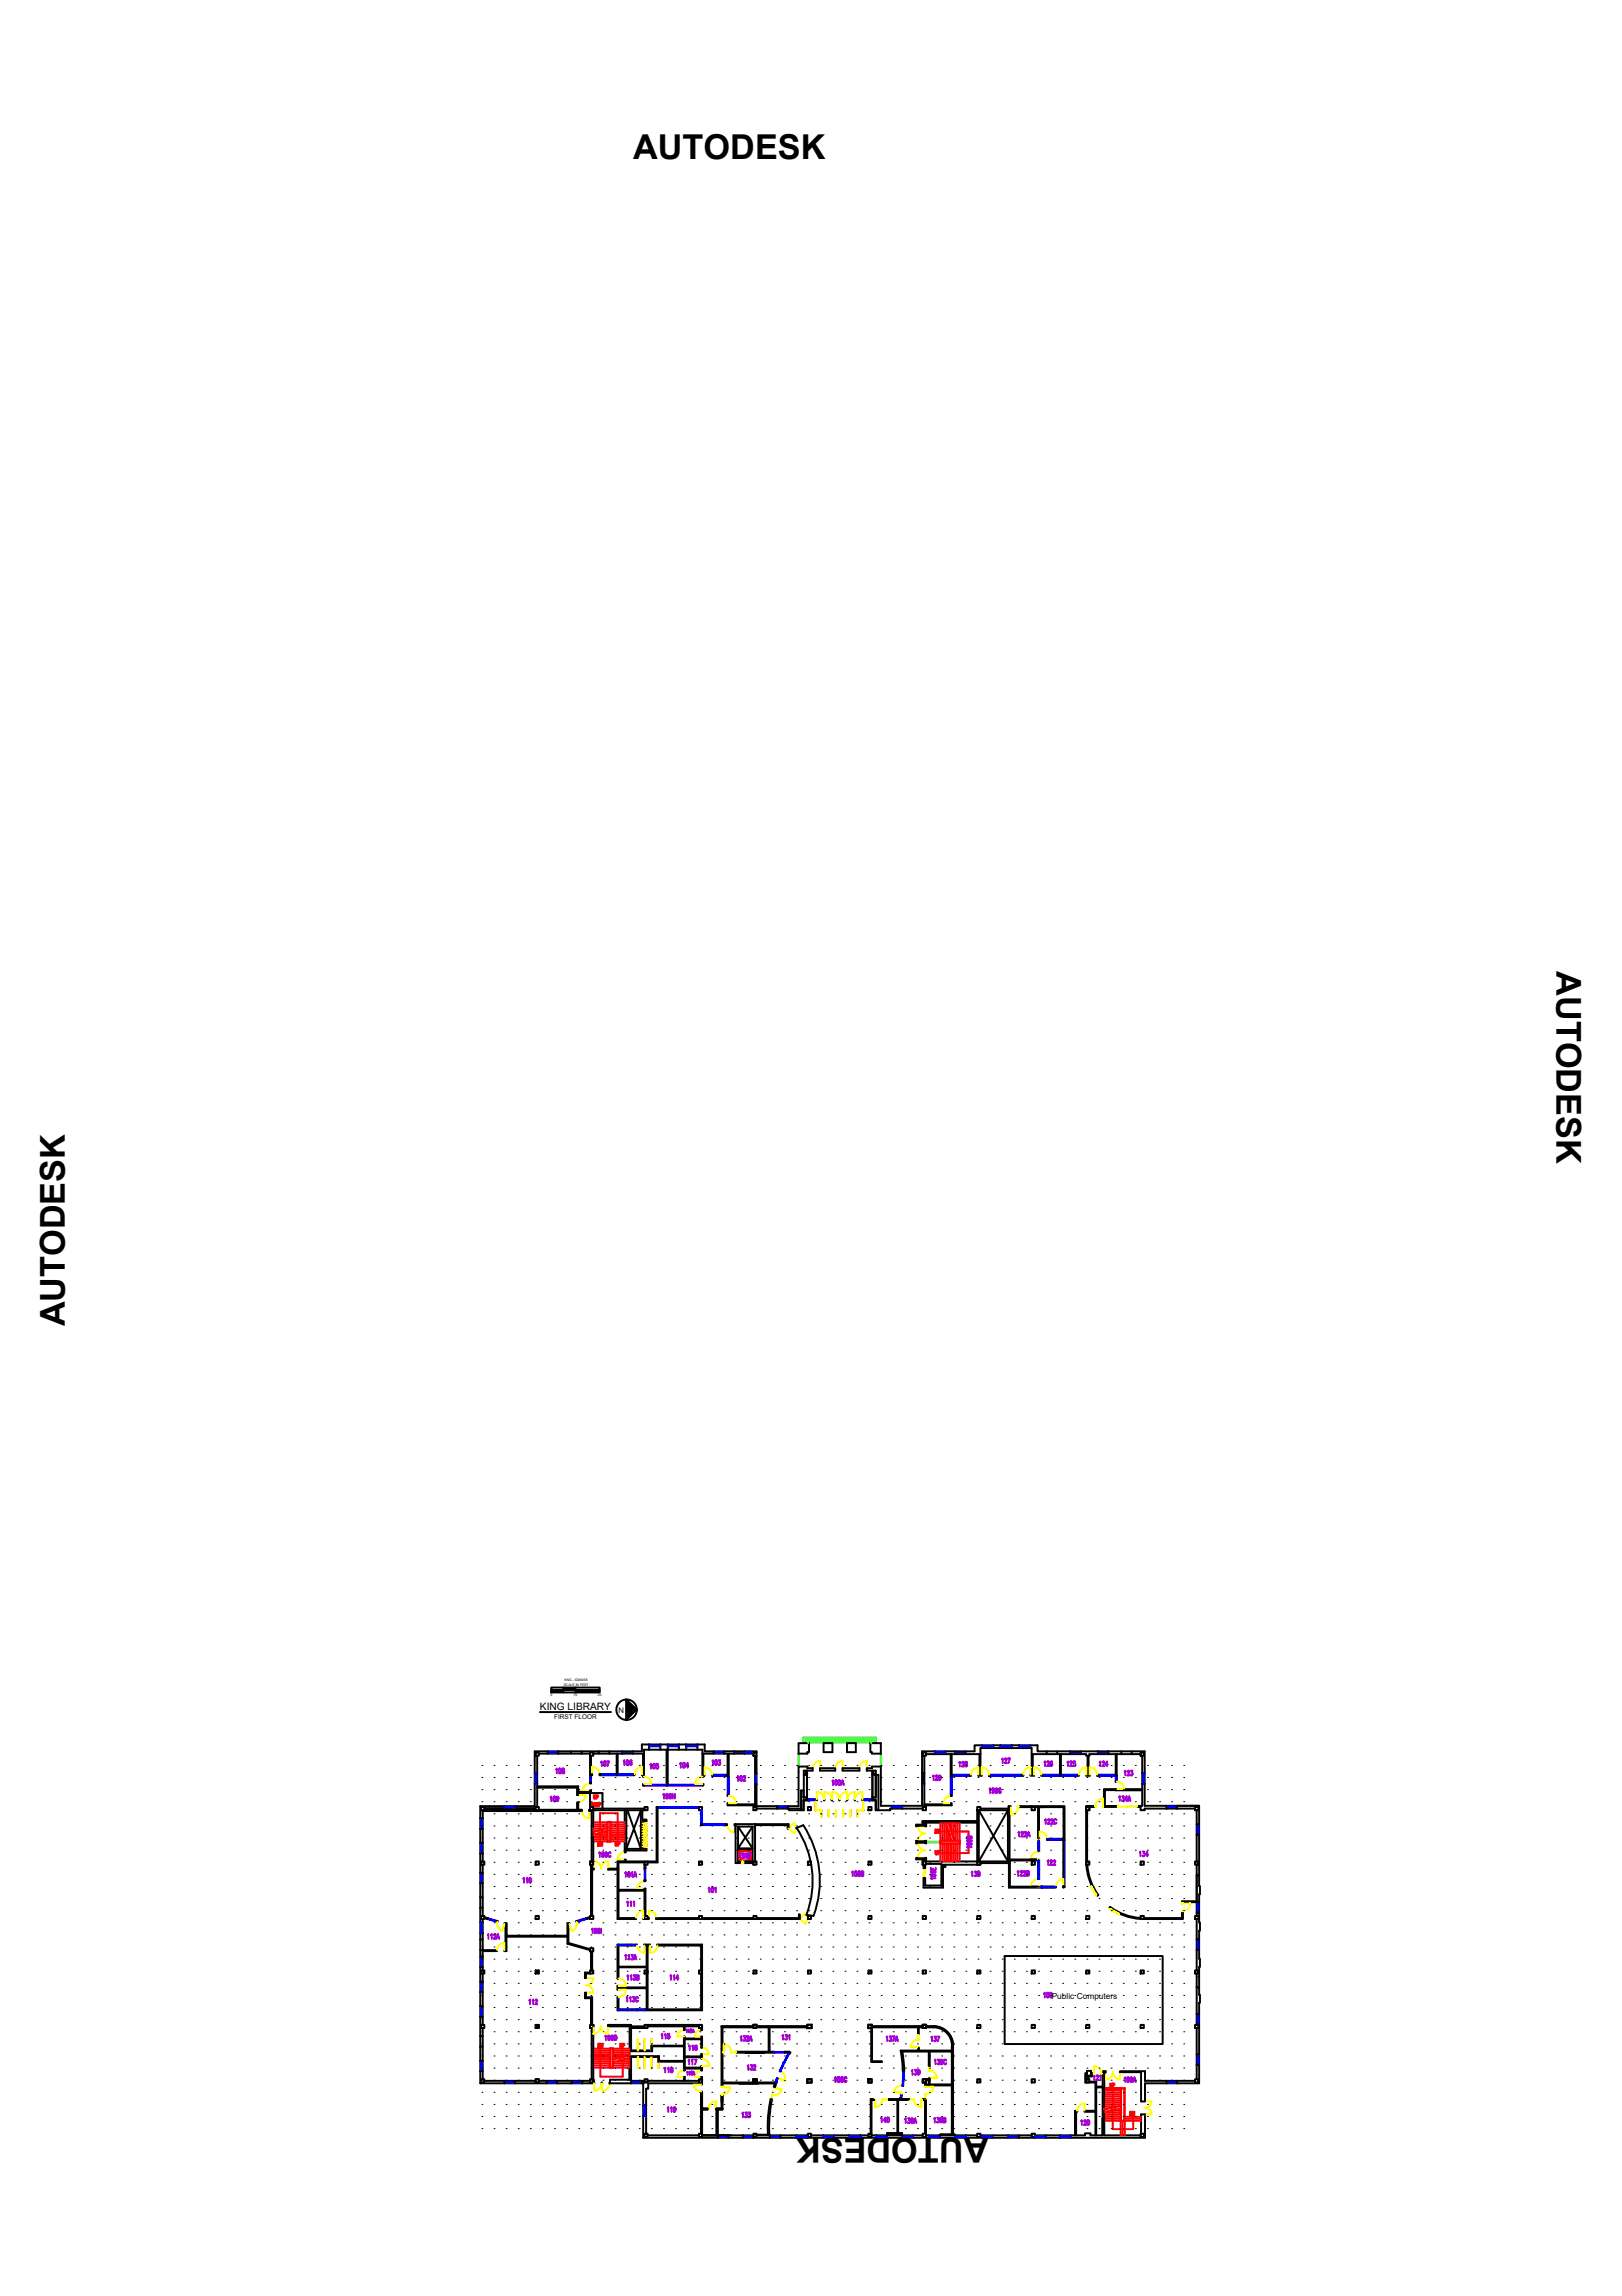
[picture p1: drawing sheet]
<svg xmlns="http://www.w3.org/2000/svg" width="210mm" height="297mm" viewBox="0 0 210 297" stroke-linecap="round" stroke-linejoin="round" font-family="sans-serif">
<defs><g id="words">
<g font-size="4.4">
<text x="76.3" y="20.6">由 AUTODESK 由由由由由</text>
<text x="201.4" y="120" transform="rotate(90 201.4 120)">由 AUTODESK 由由由由由</text>
<text x="8.4" y="177.3" transform="rotate(-90 8.4 177.3)">由 AUTODESK 由由由由由</text>
<text x="133.6" y="276.6" transform="rotate(-180 133.6 276.6)">由 AUTODESK 由由由由由</text>
</g>
<g font-size="3.1">
<text x="75.5" y="233.9">UP</text>
<text x="78.3" y="239.9">UP</text>
<text x="78.7" y="239.9" transform="rotate(-90 78.7 239.9)">DN</text>
<text x="122.4" y="238.5" transform="rotate(-90 122.4 238.5)">DN</text>
<text x="122.4" y="241.3" transform="rotate(-90 122.4 241.3)">UP</text>
<text x="76.2" y="266">DN</text>
<text x="79" y="266">UP</text>
<text x="142.5" y="271.3">UP</text>
<text x="145" y="274.8">DN</text>
</g>
<text font-size="1.3" x="69.9" y="221.2">KING LIBRARY</text>
<text font-size="1.1" x="136.1" y="258.6">Public Computers</text>
<text font-size="1" x="80.1" y="221.6">N</text>
<text font-size=".8" x="71.7" y="222.4">FIRST FLOOR</text>
<g font-size=".4">
<text x="71.2" y="219.4">0</text>
<text x="72.9" y="218.1">SCALE IN FEET</text>
<text x="73.1" y="217.5">KNG - ID#0458</text>
<text x="74.2" y="219.4">10</text>
<text x="77.4" y="219.4">20</text>
</g>
</g></defs>
<!-- layer: A-FLOR-SPCL -->
<g fill="none" stroke="#ffbf00" stroke-width=".25">
<path d="M83.1 235.6h.6v3.6h-.6zM83.1 235.9h.6M83.1 237.6h.6M83.1 237.2h.6M83.1 236.9h.6M83.1 236.6h.6M83.1 236.3h.6M83.1 238.9h.6M83.1 238.5h.6M83.1 238.2h.6M83.1 237.9h.6M105.5 233.1l.1 1.1h.5h-.6z"/>
<path d="M106.3 234.2v.8zM107.2 234.2l.1 .8zM108.1 234.2l.1 .8zM109.1 234.2v.8zM110 234.2l.1 .8zM111 234.2v.8zM111.7 233.1v1.1h-.5h.5z"/>
</g>
<!-- layer: A-WALL -->
<g fill="none" stroke="#000" stroke-width=".25">
<path d="M62.2 235.2h.3M62.2 236.6h.3M62.2 238.4h.3M62.2 239.8h.3M62.3 234.2v-.4h.4v.4h-.4h.4M62.5 234.2v6.6M62.5 234.3h12.8M62.7 233.9h6.6M65 233.9v.2h-2.3M65.2 234.1h1.5M65.2 234.2h1.5M65.2 233.9v.4"/>
<path d="M65.2 234.2v.1M65.2 233.7v.2M66.6 233.7v.2M66.6 234.2v.1M66.7 233.9v.4M66.8 233.9v.2h2.5M69.2 229.4h.3M69.2 230.8h.3M69.3 226.7h.4v.4h-.4zM69.3 233.8h.4v.4h-.4zM69.5 227.1v6.7M69.5 231.1h5.3"/>
<path d="M69.5 231.3h5.2M69.7 234.1h5M69.8 226.9h2.4M70.9 226.6v.3M72.2 226.6h1.7v.3h-1.7M72.2 226.6h-3v7.1h-7v15M72.2 226.6v.3M73.9 226.9h2.5M73.9 226.6h1.4M75.3 226.9v-.3h2.2v.3h-.7M76.4 226.7h.4v.4h-.4zM76.4 227.1v2.6h.2v-.2h-.1v-2.4"/>
<path d="M76.6 234.2v6.6M76.8 234h6.6M77.5 226.9h5.8M77.5 226.6h1.4M77.6 229.5h.1v.2h-.1zM79.8 226.9v2.8h.1v-2.8M80.5 226.6h-1.6v.3M80.5 226.6h2.6v-.9h8.1v.9h1.2v.3h-1.5M80.5 226.6v.3M80.8 239.4v-5.2h-4v6.6M81.1 239.2h1.8M81.2 234.2l1.7 5"/>
<path d="M81.9 226.6v.3M82 229.5h.1v.2h-.1zM82.9 234.2h-1.8v5M82.9 234.2v5M82.9 234.2l-1.8 5M83.2 230.8h.1v.2h-.1zM83.4 234.2h.4v-.4h-.4v.4h-.3v1.2h.6v.2h-.6v3.6h.6v.2h-2.7M84 225.7v.7M85.5 225.7v.7h2.4M85.5 226.4h-2.2v3.5h-.1v-.2h-.1v-.2h.1v-2.6M86.4 225.7v5.3h-.1v-4.6M87.9 225.7v.7h.9"/>
<path d="M88.8 226.4h2.1v3.5l.3-.2v-.1h-.2v-2.7M88.8 225.7v.7M90.3 225.7v.7M90.5 233.8h.4v.4h-.4zM90.7 236h.2v.1h-.2zM90.9 230.8h.1v.2h-.1zM92.1 229.6h.1v.1h-.1zM92.4 226.9h5.1M92.4 226.6h3.9M93.7 226.6v.3M94 236h.1v.1h-.1zM94.2 226.9v2.7h-.1l.1 .2h.1v-2.9"/>
<path d="M94.2 232.2h.1v.1h-.1zM95 226.6v.3M95.2 236h-.2v.1h.2M95.2 236h6.9v.6h-.2v-.5h-4.2M95.2 236v5h.6v-.2h-.3v-1.5h1.9v1.5h-1v.2h1.1M95.5 236.3v2.8M95.5 236.3h1.9M95.5 239.1h1.9M95.5 236.3l1.9 2.8M97.4 236.3v2.8M97.4 236.3l-1.9 2.8M97.5 226.7h.4v.4h-.4z"/>
<path d="M97.5 233.8h.4v.4h-.4zM97.5 233.6v.2M97.6 233.6v.2M97.7 233.4h-3.4v-.1h-.1v.3h3.5M97.7 227.1v6.7M97.7 236v4.8M97.7 229.5h.2M97.7 230.8h.2M97.9 226.7v-.1h-1.6v.3M97.9 227.1v6.6h5.4v-5.2h1.2v.3h.7v.3h-1.2v3.4h.4M97.9 234h5.8M100.6 233.7v.3"/>
<path d="M101.9 233.7v.3M103.3 225.5h1.4v1.2h-.2v.2h-1.2zM104 231.6v1h.4v.3h-.4v1.2h-.3M104 229.6h.4M104 231.6h-.3v2.6M104.3 229.1v.4h-.3M104.4 232.5l.1 .4-.1-.1M104.4 232.9h-.4v1.3h-1.9v-.2M104.4 229.1v3.4M104.5 233.8h.5v.4h-.5zM105.6 232.8l.1 .1zM106.1 228.8h2v.3h-2z"/>
<path d="M106.6 225.5h1.1v1.2h-1.1zM106.6 232.8l.1 .1zM107.6 232.8l.1 .1zM108.6 232.8l.1 .1zM109 228.8h2.2v.3h-2.2zM109.6 225.5h1.2v1.2h-1.2zM109.6 232.8l.1 .1zM110.6 232.8v.1zM111.6 232.8v.1zM112.4 233.8h.4v.4h-.4zM112.6 225.5h1.4v1.4h-1.2v-.2h-.2zM112.9 232.5l-.1 .4 .1-.1"/>
<path d="M112.9 232.9h.4v1.3h1.9v-.2h4.2M112.9 229.6h.8v4.6M112.9 229.1v3.4M112.9 229.6v2.9M113 229.1v.4h.3M113.3 229.6v2.9h-.4M113.3 229.6v-.5h-1.1v-.3h.6v-.3h1.2v5.1h5.3v-2.8M113.4 229.6v3h-.4v.3h.4v1.2h.3M115.4 233.6v.4M116.8 233.6v.4M119.3 229.4h.3M119.3 230.8h.3"/>
<path d="M119.4 226.7h.4v.4h-.4zM119.4 233.8h.4v.4h-.4zM119.4 235.8h7.1v5h-6.7M119.6 233.4h3.4v-.1h.2v.3h-3.6M119.6 227.1v6.7M119.7 233.6v.2M119.7 236.1h-1.1v.2l1.1-.1M119.7 238.2h-1h-.1v.3h.1v-.1h1M119.8 226.9h5.2M119.8 233.6v.2M121 226.6v.3M122.4 226.6v.3"/>
<path d="M123 226.9v2.9l.3-.1v-.1h-.1v-2.7M123 232.2h.2v.1h-.2zM123.6 226.6v.3M125 226.6h-5.7v4.2M125 226.9h1.9v2.7h.1v.1h-.4v-.1h.2v-2.7M125 226.9v-.3h1.1v-.8h1v.4h-.2v.7M125.5 229.6h.2v.1h-.2zM126.9 234h3.7M127.1 225.8h7.2v.8h1.2v.3M127.1 226.2h1.4M128 229.6h.1v.1h-.1zM128.5 225.8v.4h1"/>
<path d="M129.5 226.2h3.8M129.5 225.8v.4M130.4 234.2h-3.9v-.4h.4v.4h-.4v1.4h-7.1M130.4 234.2l-3.7 6.6v-6.6l3.7 6.6M130.4 234.2v6.6M130.5 234v-.3h.3v.1h-.2v7.2h-3.7M130.9 225.8v.4M131.8 233.8h1.7v-.1h4.3v4.3M131.8 233.7h1.7M131.9 225.8v.4M132.3 229.6h.1v.1h-.1zM133.3 225.8v.4h.2v.7h2"/>
<path d="M133.5 226.9v2.7h-.1v.1h.4v-.1h-.1v-2.7M133.5 233.8h.4v.4h-.4zM133.9 233.8h1.1M134.3 238.1h.2v1.4h-.2zM134.3 233.8v4.2M134.7 229.6h.1v.1h-.1zM135.5 226.9h5.1v.2h.1v2.5h-.1v.1h.4v-.1h-.1v-2.5h.1v-.2h6.6M135.5 226.6h1.3M135.5 237.9h2.1M137.2 226.9v2.8h.1v-2.8M137.6 237.9v.1zM137.6 238l.2 .1z"/>
<path d="M137.6 238.1v6M137.6 237.9h-2.1v.1h2.1h-2.1M137.6 237.9v-4.1h-3.1v4.2M137.8 238.1v6h-.1M138.5 226.6h-1.7v.3M138.5 226.6h6.6M138.5 226.6v.3M139.5 229.6h.1v.1h-.1zM139.8 226.6v.3M140.6 233.8h.4v.4h-.4zM141.7 233.6h-1.1v7.2h.1v-6.6h.3v-.4h.7M142 229.6h.1v.1h-.1z"/>
<path d="M142.1 226.6v.3M143.4 226.6v.3M144.4 230.4h.1v.1h-.1zM144.4 231.5h-1.5v2.1h-.1M144.4 231.6h-1.4v2h1.6v.2h-1.8M144.4 226.9v2.8h.1v-2.8M145.1 226.9v-.3h1.4v.3M146.5 226.6h1.6v7h7.1v7.6M147.6 226.7h.4v.4h-.4zM147.6 233.6h-.5v.2h.5M147.8 231.5l-3.4-.1v.2h3.4M147.8 227.1v6.5h-.2v.6h.5v-.2h6.6"/>
<path d="M147.8 229.4h.3M147.8 230.8h.3M151 233.6v.4M152.3 233.6v.4M154.7 233.8h.4v.4h-.4zM154.9 236h.3M154.9 234.2v6.6M154.9 237.3h.3M62.2 245.5h.3v1.3h-.3M62.2 248.7h.3v1.3h-.3zM62.2 250.9h.3v1.4h1.8v.1h-1.8M62.2 252.3h.3v.8h-.3z"/>
<path d="M62.2 257.7h.3v1.9h-.3M62.2 256.4v13.1h14.7l-.1-.4M62.2 250v2.3M62.2 253.1v1.4M62.2 242.3h.3M62.2 243.6h.3M62.3 240.8h.4v.4h-.4zM62.3 247.9h.4v.4h-.4zM62.3 254.9h.4v.4h-.4zM62.3 240.8v.4M62.5 254.5h-.3v1.9h.3M62.5 241.2v4.3"/>
<path d="M62.5 246.8v1.1M62.5 248.3v.4M62.5 250v.9M62.5 253.1v1.8M62.5 255.3v2.4M62.5 259.6v1.3M62.7 248l.4 .1v.2l-.4-.1M64.3 248.5h.1v.2l-.1-.1zM65.5 248.9v1.5h7.9v-1.5l.3-.1v.1h-.1v2.5l2.8 .8M65.5 248.9l-.2-.1v.1h.1v3.4h-.1v.1h.2v-1.8h7.9v.9l3 .8M65.5 248.9v1.5M69.3 240.8h.4v.4h-.4z"/>
<path d="M69.3 247.9h.4v.4h-.4zM69.3 254.9h.4v.4h-.4zM69.3 254.9l.4 .4M69.7 254.9l-.4 .4M74.6 248.5h.1v.1l-.1 .1zM76.4 240.8v.4h.4v-.4h-.4v.4M76.4 247.9h.4v.4h-.4zM76.4 252h.4v.5h-.4zM76.4 255.2h-.7v.7h.1v-.6h.6M76.4 254.9h.4v.4h-.4zM76.4 248l-.5 .1v.2l.5-.1M76.5 241.2v6.7"/>
<path d="M76.5 252.5v2.4M76.6 241.2v.6h.2v.1h-.2v6M76.6 252.5v2.4M79.9 240.8v1h-1.2v.1h1.3M79.9 241.9v6.4h2.4v-.2h-2.3v-3.5h3.4v3.3M79.9 251.6h2.5v.1h-2.4v4.3h-.1zM80 256.9v.5h-.1v-.5h.1M80 254.4h3.7M80 254.5h3.7M80 257.2h3.7M80 257.1h3.7M81 240.8h2.4"/>
<path d="M81.7 251.6v.1M83.4 241.2h.4v-.4h-.4v.9h.1v-.5M83.4 243.3h.1v.1h-.1zM83.4 240.9h-3.4v3.6h3.4v-.2h.1v3.6M83.4 247.9h.4v.4h-.4zM83.4 248.1h-.2v.2h.2M83.4 254.9h.4v.4h-.4zM83.7 254.9v-3.2h-.3v-.1h.7v.1h-.3v8.3h6.9v-4.7M83.7 255.3v4.7h-3.7v-1.6h-.1v1.7h11v-4.8M83.8 248.1h.2v.2h-.2M83.8 240.8h1.2v-7h.1v7.1h-1.3M90.5 240.8h.4v.4h-.4z"/>
<path d="M90.5 247.9h.4v.4h-.4zM90.5 254.9h.4v.4h-.4zM90.5 248.1h-5.6v.2h5.6M90.7 254.9v-3.2h-5.6v-.1h5.8v3.3M90.9 248.1h6.6M90.9 248.3h6.6M97.5 240.8h.4v.4h-.4zM97.5 247.9h.4v.4h-.4zM97.5 254.9h.4v.4h-.4zM97.9 248.1h5.5v-.4h.1v.6h-5.6M104.5 240.8h.5v.4h-.5zM104.5 247.9h.5v.4h-.5z"/>
<path d="M104.5 254.9h.5v.4h-.5zM112.4 240.8h.4v.4h-.4zM112.4 247.9h.4v.4h-.4zM112.4 254.9h.4v.4h-.4zM119.4 247.9h.4v.4h-.4zM119.4 254.9h.4v.4h-.4zM119.7 240.4h-1.1v.1h1.1M121.8 241.1v2.8h-2.1v-.9h-.2v1.2h2.5v-2.7M122.4 241.2h4.5M126.5 240.8h.4v.4h-.4zM126.5 247.9h.4v.4h-.4zM126.5 254.9h.4v.4h-.4z"/>
<path d="M126.9 240.8h3.5M130.6 241v3.2h6.1v-.1h-2.2M130.7 240.6l3.8-.1v2.6h-.2v-2.4h-3.6v3.4h3.6M133.5 240.8h.4v.4h-.4zM133.5 247.9h.4v.4h-.4zM133.5 254.9h.4v.4h-.4zM137.6 244.1h.2l-.2 .1zM140.6 240.8h.4v.4h-.4zM140.6 247.9h.4v.4h-.4zM140.6 254.9h.4v.4h-.4zM140.6 241.2a7.5 7.5 0 0 0 1.4 4h.1l-.3-.5a7.3 7.3 0 0 1-1.1-3.5M143.6 246.8l.1-.1a7.3 7.3 0 0 0 3.9 1.4"/>
<path d="M143.6 246.8a7.5 7.5 0 0 0 4 1.5M147.6 240.8h.4v.4h-.4zM147.6 247.9h.4v.4h-.4zM147.6 254.9h.4v.4h-.4zM148 248.1h5v-.8h.1v1h-5.1M154.7 240.8h.4v.4h-.4zM154.7 247.9h.4v.4h-.4zM154.7 254.9h.4v.4h-.4zM154.9 247.9v-.5h.3v1.3h.1l-.1 2.2M154.9 257.1h.3v1h.1v1h-.1v10.4h-7v2.4h-.5v-3.8h-2.8v-.1h3.3v1.2h6.5M154.9 246h-1.9v.2h.1v-.1h1.8M154.9 252.3h.3"/>
<path d="M154.9 248.3v6.6M154.9 255.3v6.6M154.9 242.6h.3M154.9 246h.3M154.9 250.9h.3M155.2 242.6v-1.4h-.3v6.2M155.2 242.6v1.4h.1v1.1h-.1v2.3M155.2 250.9v2.5h.1v1.1h-.1v2.6M62.2 260.9h.3v1.1M62.2 263.4h.3v1.4h-.3M62.2 266.6h.3M62.2 268h.3"/>
<path d="M62.3 262h.4v.4h-.4zM62.3 269h.4v.4h-.4zM62.5 262.4v1M62.5 264.8v4.2M62.7 269.2h3.9M65.3 269.2v.3M69.3 262h.4v.4h-.4zM69.3 269.2h-2.7v.3M69.3 269h.4v.4h-.4zM69.3 262l.4 .4v-.4l-.4 .4M69.3 269h.4M69.7 269.2h5.6"/>
<path d="M70.7 269.2v.3M72.1 269.2v.3M74 269.2v.3M76.4 262h.4v.4h-.4zM76.4 269.2h-1.1v.3M76.4 269h.4v.4h-.4zM76.5 262v-3.5h-.8v-.7h.1v.6h.8v3.6M76.6 262.4v6.6M76.8 262.4v6.6M76.8 262v.2M77.9 269.4v.1zM78.7 262v.2h2.8"/>
<path d="M81.7 262h-.2v7.1h-2.6v.4h4.1M81.7 266h3.6v.6h3.2M81.7 269.2h1.3M83.2 272.4h.4M83.2 273.8h.4M83.4 262h.4v.4h-.4zM83.4 269h.4v.4h-.4zM83.4 269.2h-.4v.3h.2v7.1h65v-3.1M83.4 276h.4v.5h-.4zM83.4 262.4h-1.7v2.9h2.6v-.6h4.2M83.8 276.3h6.7M83.8 269.2h4.7"/>
<path d="M83.8 262.2h4.7M83.8 262h6.7M88.5 263.5h.1v.2h2.1v-.2h.2v1.4M88.5 266.7h-3.3v-.6h-3.5v3.4M88.5 264.7h-4.1v.7h-2.7M88.6 269.2h1.8M88.6 267.5h2.1v-.2h.2v.6h-.2v-.3h-2.1M90.5 262h.4v.4h-.4zM90.5 262.2h-1.9v.4h-.1M90.5 269h.4v.4h-.4zM90.5 276h.4v.5h-.4zM90.7 276v-5.4h.2v5.4"/>
<path d="M90.7 269v-.3h.2v1h-.2v-.2h-6.8v.7h-.3v5.8M90.7 264.9v-1.1h-2.1v2.3M90.7 265.7v.4M90.9 262.2v.4h-.2v-.2M90.9 265.7v.6h-.2v-.1M90.9 272.8h.8M90.9 272.9h.8M92.6 272.8h.8v-1.8h.1v1.9M92.7 272.9v3.4M92.9 276.3v.3M93.5 272.9h-.6v3.4M93.5 269.4h7l-.2 .6h-.2l.2-.5h-6.8"/>
<path d="M93.5 272.9h-.6v3.3M93.5 265.4h.1v.2h-.1M96.1 276.3v.3M97.5 276.3h-6.6h3.4v.3M97.5 276.5v-.5h.4v.5h-.4v.1M97.5 269h.4v.4h-.4v-.4h.4v.4h-.4v-.4h.4v.4h-.4h.4v-.4h-.4v.4zM97.5 269h.4v.4h-.4zM97.5 262h.4v.4h-.4zM97.5 262.2h-4.1v7.7h.1v-7.6h4M97.9 276.2h1.7v.1M97.9 276.3h6.5M97.9 262.2h6.6"/>
<path d="M97.9 262.3h1.6v3.1h-4.3v.2h5M99.4 276.2a16.2 16.2 0 0 1 .3-4.6h.2a15.7 15.7 0 0 0-.3 4.6M99.6 276.3v.3M101 276.3v.3M101.5 265.4h.6l.2 .1-.1 .2-.2-.1h.1h-.6M103 276.3v.3M104.5 262h.5v.4h-.5zM104.5 269h.5v.4h-.5zM104.5 262.3h-4.9v3.1h.6M104.5 276.3h-.1v.3M104.5 276h.5v.5h-.5zM105 276.3h2.9"/>
<path d="M106.6 276.3v.3M107.9 276.6v-.3h2.1v.3M110 276.3h1.3v.3v-.3h1.1M112.4 276h.4v.5h-.4zM112.4 262h.4v.4h-.4zM112.4 269h.4v.4h-.4zM112.4 269h.1M112.7 271.6h.5M112.8 276.3h5.4M112.8 271.7h.4M112.8 262.2h6.6M112.8 262.3h6.6"/>
<path d="M113.4 276.3v.3M114.8 271.6h2.9M114.8 271.7h1.3M114.8 276h1.9v.2M114.8 276.2v.1v-.1h1.9v.1v-.1zM114.8 276.3v.3M114.8 276h1.4v.1l-1.4 .1zM115 276h-.2v.2M115.2 276h1.5v.3M116.2 276.2v-.2h.5v.2M116.2 271.7h1.5M116.5 271.6v-.2h.2v.2"/>
<path d="M116.7 276.3h.1v.3M116.7 276.2h-1.9v.1M118.9 264.9v.4M119.3 271.7h.4v4.3M119.4 262h.4v.4h-.4zM119.4 276h.4v.5h-.4zM119.4 269h.4v.4h-.4zM119.4 276.3h-1.2v.3M119.7 269.4v.5M119.7 271.5l-.4 .1M119.7 269.4h.1M119.8 271.5v4.8h.4v.3"/>
<path d="M119.8 262.2a3.1 3.1 0 0 1 3 .9l.5 1v.6M119.8 262.3a2.99 2.99 0 0 1 2.9 .9l.4 .9 .1 .6M119.8 269.1h.4v.6h-.4v-.3M119.8 269.9v-.1h3.4v6.4M120.2 276.3h6.3M121.6 276.3v.3M121.7 276.2h1.9v.1v-.1zM121.7 276.3v-.1h1.9v.1M123.2 264.7v.6h-6.6l.2 2.6h.2l-.2-2.5h3.4v1.9h.1v-1.9h2.9v4.3h-2.9v-.8h-.1v.1h-.5M123.3 264.7v11.5M123.6 276.3v.3M125 276.3v.3"/>
<path d="M126.5 262h.4v.4h-.4zM126.5 269h.4v.4h-.4zM126.5 276h.4v.5h-.4zM126.9 276.3h.1v.3M127 276.3h1.4M130.5 276.3h-2.1v.3M130.5 276.3h1.3M130.5 276.3v.3M133.5 262h.4v.4h-.4zM133.5 269h.4v.4h-.4zM133.5 276h.4v.5h-.4zM133.5 276.3h-1.7v.3"/>
<path d="M135.3 276.3v.3M137.2 276.3v.3M138.5 276.3v.3M139.1 276.3v-3.2h.3v.1h-.1v3.1M140.6 262h.4v.4h-.4zM140.6 269h.4v.4h-.4zM140.7 268.2h-.3v.4h.3v.2h-.3v.6h1.4v6.9M140.7 267.9h.5v.6h-.5zM141 269.3h.9M141.2 268.2h.4M141.6 268.3h-.3v.3h-.4v.4M141.8 273.1h-1.5v.1h1.5"/>
<path d="M141.9 270.1v6.2M142.7 270.1v6.2v-2.2M142.7 276.3h-1.6v-.3h-.7v.3h-6.5v.3M142.9 268.1v8.2h4.7M147.6 262h.4v.4h-.4zM147.6 276h.4v.5h-.4zM147.7 273.5v2.5M151 269.2v.3M152.3 269.2v.3M154.7 262h.4v.4h-.4zM154.7 269h.4v.4h-.4zM154.9 262.4v6.6"/>
<path d="M154.9 260.5h.3M154.9 265.8h.3M154.9 267.2h.3M155.2 261.9l-.3 .1"/>
</g>
<!-- layer: A-DOOR -->
<g fill="none" stroke="#ff0" stroke-width=".25">
<path d="M75.3 234.3a.94 .94 0 0 0 1 .9l-.1-.9M76.6 228.6v.9M76.6 228.6a.94 .94 0 0 1 1 .9M83.1 228.6v.9M83.1 228.6a.94 .94 0 0 0-1 .9M83.3 230.8h1M83.4 229.8a.94 .94 0 0 1 .9 1M89.9 230.8h1M90.9 229.8a.94 .94 0 0 0-.9 1M92.1 229.6a.94 .94 0 0 0-.9-1v1M94.1 236.1a.94 .94 0 0 0 1 1l-.1-1M94.3 233.3h.9"/>
<path d="M94.3 232.3a.94 .94 0 0 1 1 1M102.7 235.8a.94 .94 0 0 1 0 1.4l-.6-.7zM106.1 227.8v1M106.1 227.8a.94 .94 0 0 0-.9 .9M106.6 232.8a.94 .94 0 0 0-.9-1v1M107.6 232.8a.94 .94 0 0 0-.9-1v1M107.7 231.8v1M107.7 231.8a.94 .94 0 0 1 .9 1M108.7 232.8a.94 .94 0 0 1 .9-1v1M109 227.8v1M109 227.8a.94 .94 0 0 0-.9 .9M109.7 232.8a.94 .94 0 0 1 .9-1v1"/>
<path d="M111.6 231.8v1M111.6 231.8a.94 .94 0 0 0-.9 1M112.2 227.8v1M112.2 227.8a.94 .94 0 0 0-1 .9M119.7 238.5h-.9a.94 .94 0 0 0 .9 .9 .94 .94 0 0 0-.9 .9l.9 .1M119.7 236.3h-.9a.94 .94 0 0 0 .9 .9 .94 .94 0 0 0-.9 .9l.9 .1M122.1 233.3h.9M123 232.3a.94 .94 0 0 0-.9 1M126.6 228.6v1M126.6 228.6a.94 .94 0 0 0-.9 1M128 229.6a.94 .94 0 0 0-.9-1l-.1 1M130.8 233.8v.9"/>
<path d="M131.8 233.8a.94 .94 0 0 1-1 .9M131.8 233.7v.1zM132.4 229.6a.94 .94 0 0 1 1-1v1M134.3 238l.2 .1zM134.3 239.5l.2 .1zM134.3 239.6a.94 .94 0 0 0-.9 .9h.9M134.5 237.9v.1zM134.8 229.6a.94 .94 0 0 0-1-1v1M135.5 237.9v.1zM135.5 237.9a.94 .94 0 0 0-1-1v1M139.6 229.6a.94 .94 0 0 1 1-1v1M141.7 233.6l.1 .2z"/>
<path d="M142 229.6a.94 .94 0 0 0-1-1v1M142.7 233.6l.1 .2zM142.7 232.7v.9M142.7 232.7a.94 .94 0 0 0-.9 .9M144.5 231.4h1M144.5 230.5a.94 .94 0 0 1 1 .9M144.6 233.7l.1 .1zM144.7 233.8h1.2M145.9 233.7v.1zM145.9 233.7h1.2M147.1 233.7h.1M64.4 248.6a.94 .94 0 0 0 .6 1.2"/>
<path d="M65.3 248.9l-.3 .9M65.3 251.4v.9M65.3 251.3a.94 .94 0 0 0-1 1M73.7 248.9l.3 .9M74.6 248.6a.94 .94 0 0 1-.6 1.2M75.8 255.9h1a.94 .94 0 0 1-1 .9 .94 .94 0 0 1 1 1h-1M77.8 241.7a.94 .94 0 0 1 .9-.9v1M77.8 241.7a.94 .94 0 0 0-.9-.9l-.1 1M80 257.4h1M80 256a.94 .94 0 0 1 1 .9h-1M81 257.4a.94 .94 0 0 1-1 .9M82.3 248.1a.94 .94 0 0 1 .9-.9v.9"/>
<path d="M82.5 251.7a.94 .94 0 0 0 .9 .9M83.4 251.7v.9M83.4 243.4a.94 .94 0 0 0-.9 .9h.9M84.1 251.7v.9M84.9 248.1a.94 .94 0 0 0-.9-.9v.9M85.1 251.7a.94 .94 0 0 1-1 .9M95.8 240.8h.3v.2h.3M95.8 240.9h.6M103.5 248.2l.7-.6a.94 .94 0 0 1 0 1.3zM119.5 242.3v.7M119.6 241.7v1.3M134.3 240.5l.2 .1z"/>
<path d="M134.3 243l.2 .1zM134.3 244l.2 .1zM134.3 243.1a.94 .94 0 0 0-.9 .9h.9M136.6 244.1l.1 .1zM137.6 243.1v1M137.6 243.1a.94 .94 0 0 0-.9 .9M141.9 245.1l-.7-1 .7 1M143.7 247h.1M143.7 246.9l1.1 .7h-.1l-1-.6M153 247.2l.1 .1zM153 246.2l.1 .1zM153.1 246.2h.9a.92 .92 0 0 1-.9 1"/>
<path d="M76.8 262.2v.9M76.8 263.1a.94 .94 0 0 0 1-1 .94 .94 0 0 0 .9 1M76.9 269.5v1M77.9 269.5a.96 .96 0 0 1-1 1M77.9 269.5v1M78.7 262.2v.9M78.9 269.5a.96 .96 0 0 1-1 1M87.7 263.5h.8M88.5 262.6a.84 .84 0 0 0-.8 .9M88.5 267.9a.84 .84 0 0 0-.8 .8h.8M89.9 263.5h.8M90.7 269.7h-.9a.94 .94 0 0 0 .9 .9"/>
<path d="M90.8 262.6a.84 .84 0 0 0-.9 .9M90.8 267.9a.84 .84 0 0 0-.9 .8h.8M90.9 265.7h.8M90.9 264.9a.84 .84 0 0 1 .8 .8M90.9 266.3a.94 .94 0 0 1 .9 1h-.9M91.7 272.8v.1zM92.6 271.9l.1 .9zM92.7 272.8v.1zM92.7 271.8a.94 .94 0 0 0-1 1M93.4 270.9l.1 .1zM93.4 269.9l.1 .1zM93.5 269.9v.2h.9l-1-.1"/>
<path d="M93.6 265.4v.2zM93.6 264.5l.1 .9zM93.7 264.5a.94 .94 0 0 1 .9 .9M94.5 270a.94 .94 0 0 1-1 .9M94.6 265.4v.2zM94.6 265.5h.6M95.2 265.4v.2zM99.8 271.5l.1 .1zM99.9 271h.1zM100 271l-.2 .5M100.1 270l.2 .1zM100.3 270.1l.9 .3z"/>
<path d="M100.5 268.8l.1 .1 .1-.1 .8 .4zM100.9 267.9l.1 .1zM101 268a.94 .94 0 0 1 .5 1.2M101.2 270.3a.94 .94 0 0 1-1.2 .7M113.2 271.6v.1zM113.2 271.7l.1 .9zM114.2 271.7a.94 .94 0 0 1-1 .9M114.2 271.6v.1zM114.2 271.6h.6M114.8 271.6v.1zM115.7 270.6l.9 .1v.1l.2 .1zM116.8 269.8l.1 .1z"/>
<path d="M116.8 269.8a.94 .94 0 0 0-1.1 .8M117.7 271.6v.1zM117.7 271.6h.5M117.8 264.8h1v.1h.1zM118.2 271.6l.1 .1zM118.3 271.7a.94 .94 0 0 0 .9 .9M118.8 263.9h.1zM118.8 263.3h.1zM118.8 263.9a.94 .94 0 0 0-1 .9M118.9 263.3v.6M119.2 271.7v.9zM119.2 271.6l.1 .1z"/>
<path d="M119.7 269.9l.1 .1zM119.7 270.9l.1 .1zM119.7 271.5h.1zM119.8 271v.5M119.8 270h1zM120.2 268.8l.1 .1zM120.2 267.9h.1zM120.2 267.3h.1zM120.3 267.3v.6M120.3 268.8h.9zM120.3 267.9a.94 .94 0 0 1 1 .9M120.8 270a.94 .94 0 0 1-1 .9"/>
<path d="M139.4 273.1a.94 .94 0 0 1 1-1l-.1 1M141.6 268.2v-.9a.94 .94 0 0 1 .9 .9M148.2 271.9h.8a.84 .84 0 0 1-.8 .8 .84 .84 0 0 1 .8 .8h-.8"/>
</g>
<!-- layer: A-GLAZ -->
<g fill="none" stroke="#00f" stroke-width=".25">
<path d="M62.2 236.5l.1 .1M62.2 235.2h.1M62.2 239.7l.1 .1M62.2 238.4h.1M62.3 235.3l-.1 1.3M62.3 238.5l-.1 1.3M62.3 235.3v1.2M62.3 238.5v1.2M65.2 233.8v.1M65.3 233.8h1.2M66.6 233.8v.1M69.3 229.4h.1"/>
<path d="M69.3 230.8h.1M69.3 229.5v1.2M70.9 226.6v.1M70.9 226.7h1.3M72.2 226.6v.1M76.4 229.7v.9M76.5 229.7v.9M77.7 229.6h2.1M77.7 229.5h2.1M77.7 229.7h2.1M79.9 229.6h2.1M79.9 229.5h2.1"/>
<path d="M79.9 229.7h2.1M80.5 226.6v.1M80.6 226.7h1.2M81.9 226.6v.1M83.3 230.9h3M83.3 231h3M84 225.9h.1v.1h-.1M84.1 225.9h1.3M85.1 233.8h5.4M85.1 233.9h5.4M85.5 225.9v.1M86.4 225.9v.1"/>
<path d="M86.4 230.9h4.5M86.4 231h4.5M86.5 225.9h1.3M87.9 225.9h-.1v.1h.1M88.8 225.9v.1M88.9 225.9h1.3M90.3 225.9v.1M90.7 234.2v1.8M90.8 234.2v1.8M90.9 234.2v1.8h3.1M90.9 236.1h3.1M92.2 229.6h1.9"/>
<path d="M92.2 229.7h1.9M92.4 226.6v.1M92.4 226.7h1.3M93.7 226.6v.1M94.2 229.8v2.4M94.3 229.8v2.4M95.2 226.6h2v.1h-2M95.2 226.6h-.2v.1h.2M95.2 226.7h1.8M95.2 226.6v.1M97 226.6v.1M97.8 230.8h.1"/>
<path d="M97.8 229.5h.1M97.8 229.5v1.3M100.6 233.7v.1M100.6 233.8h1.3M101.9 233.7v.1M104.5 232.8h1.1M104.5 232.9h1.1M111.6 232.8h1.2M111.6 232.9h1.2M115.4 233.7v.1M115.5 233.8h1.2M116.8 233.7v.1"/>
<path d="M119.4 229.4l.1 .1M119.4 230.8h.1M119.4 229.5v1.2M119.5 229.4v1.3M121 226.6v.1M121 226.7h1.3M122.4 226.6v.1M123 229.8v2.4M123.1 229.8v2.4M123.2 229.8v2.4M123.3 229.6h2.2M123.3 229.7h2.2"/>
<path d="M123.6 226.6v.1M123.6 226.7h1.3M125 226.6v.1M127.1 225.9v.1M127.1 225.9h1.3M128.1 229.6h4.2M128.1 229.7h4.2M128.5 225.9h-.1v.1h.1M129.5 225.9v.1M129.5 225.9h1.4M130.9 225.9v.1M131.9 225.9v.1"/>
<path d="M131.9 225.9h1.4M133.3 225.9v.1M134.4 238.1v1.4M134.8 229.6h2.4M134.8 229.7h2.4M135.5 238h1M136.5 237.9l.1 .1zM136.6 238h1M137.3 229.6h2.2M137.3 229.7h2.2M137.7 238.1v6M138.5 226.6v.1"/>
<path d="M138.5 226.7h1.3M139.8 226.6v.1M142.1 226.6v.1M142.1 229.6h2.3M142.1 229.7h2.3M142.1 229.7h2.3v.7M142.1 226.7h1.3M143.4 226.6v.1M144.4 229.7v.7M144.5 229.7v.7M147.9 229.4h.1M147.9 230.8h.1"/>
<path d="M148 229.5v1.2M151 233.7v.1M151 233.8h1.3M151 233.7h1.3M152.3 233.7v.1M155 237.3h.1M155 236h.1M155 236v1.3M155.1 236v1.3M62.2 243.6h.1M62.2 242.3h.1M62.2 257.7h.1"/>
<path d="M62.2 256.4h.1M62.2 248.7h.1M62.2 250h.1M62.2 254.4l.1 .1M62.2 253.1h.1M62.2 259.6h.1M62.3 242.3l-.1 1.3M62.3 248.8l-.1 1.2M62.3 253.2l-.1 1.3M62.3 256.4l-.1 1.3M62.3 259.6l-.1 1.3M62.3 242.3v1.3"/>
<path d="M62.3 248.8v1.2M62.3 253.2v1.2M62.3 256.4v1.3M62.3 259.6v1.3M63.1 248.3l1.2 .3M63.1 248.2l1.2 .4M63.1 248.1l1.2 .4M75.9 248.1l-1.2 .4M75.9 248.2l-1.2 .4M75.9 248.3l-1.2 .3M80 251.6v.1M80 258.5v.2"/>
<path d="M80 260v.1M80.1 251.6v.1M80.1 260v.1M80.1 251.6h1.1M81.2 251.6v.1M81.2 260v.1M81.3 251.6h1.1M81.3 251.6v.1M81.3 260v.1M82.4 251.6v.1M82.4 260v.1M83.4 260v.1"/>
<path d="M83.4 241.7v1.6M83.5 241.7v1.6M134.3 241.9h.2zM134.3 240.7h.2zM134.3 243l.2 .1zM134.4 240.7v1.2M134.4 241.9v1.1M134.8 244.1v.1zM134.8 244.1h1.8h-1.8M136.6 244.1h-1.8h1.8M155 247.4h.1M155 246h.1"/>
<path d="M155 252.2l.1 .1M155 250.9h.1M155 246.1v1.3M155 251v1.3M155.1 246.1v1.3M155.1 251v1.2M62.2 260.9h.1M62.2 267.9l.1 .1M62.2 266.6h.1M62.3 266.6l-.1 1.4M62.3 266.6v1.3M65.3 269.4h1.3"/>
<path d="M65.3 269.4v.1M66.6 269.4v.1M70.7 269.4h1.3M70.8 269.4l-.1 .1M70.8 269.4h1.2M72.1 269.4v.1M74 269.4h1.3M74 269.4v.1M75.3 269.4v.1M80.1 260h1.1M81.3 260h1.1M81.7 269.4h1.3"/>
<path d="M81.7 269.4v.1M82.4 260h1M83 269.4v.1M83.3 272.4h.1zM83.3 273.7l.1 .1zM83.3 272.4v1.3M83.4 272.4v1.3M92.9 276.4v.1M92.9 276.4h1.3M92.9 276.5h1.3M94.3 276.4v.1M96.1 276.4v.1"/>
<path d="M96.2 276.4h1.2M96.2 276.5h1.2M97.5 276.4v.1M99.6 276.4v.1M99.7 276.4h1.2M99.7 276.5h1.2M100.2 265.4v.2zM100.2 265.5h1.3M100.4 269.3l.1 .1zM100.5 268.9l-.1 .4M100.5 268.8l.1 .1zM100.6 268.9l-.2 .4"/>
<path d="M100.6 268.9l-.1 .4M100.9 267.9l.1 .1zM101 276.4v.1M101.4 266.8l-.5 1.1M101.4 266.8l.1 .1zM101.5 266.8l-.5 1.1M101.5 265.4v.2zM101.5 266.9l-.5 1.1M102 265.7l-.6 1.1M102 265.7l.1 .1zM102.1 265.7l-.6 1.1M102.1 265.8l-.6 1"/>
<path d="M103 276.4l.1 .1zM103.1 276.4h1.2M103.1 276.5h1.2M104.3 276.4l.1 .1zM106.6 276.4v.1zM106.6 276.4h1.3M106.6 276.5h1.3M107.9 276.4v.1zM110 276.4v.1zM110 276.4h1.3M110 276.5h1.3M111.3 276.4v.1z"/>
<path d="M113.4 276.4v.1zM113.4 276.4h1.3M113.4 276.5h1.3M114.7 276.4l.1 .1zM116.5 271.4h.1M116.6 270.8h.1h-.1v.6M116.7 270.8l-.1 .6M116.7 270.9l-.1 .5M116.8 269.8h.1zM116.8 276.4v.1zM116.8 268.9h.2zM116.8 276.4h1.3"/>
<path d="M116.8 276.5h1.3M116.8 268.9v.9M116.9 267.9l.1 .1zM116.9 268l-.1 .9M116.9 268.9l-.1 .9M116.9 268v.9M117 268.9l-.1 .9M117 268v.9M118.1 276.4l.1 .1zM120.2 276.4l.1 .1zM120.3 276.4h1.2M120.3 276.5h1.2"/>
<path d="M121.5 276.4l.1 .1zM123.6 276.4l.1 .1zM123.7 276.4h1.2M123.7 276.5h1.2M124.9 276.4l.1 .1zM127 276.4l.1 .1zM127.1 276.4h1.2M127.1 276.5h1.2M128.3 276.4l.1 .1zM130.5 276.4v.1zM130.5 276.4h1.2M130.5 276.5h1.2"/>
<path d="M131.7 276.4v.1v-.1M131.7 276.5h.1M131.7 276.4h.1M133.9 276.4l.1 .1zM134 276.4h1.2M134 276.5h1.2M135.2 276.4l.1 .1zM137.2 276.4v.1zM137.2 276.4h1.3M137.2 276.5h1.3M138.5 276.4v.1zM151 269.4h1.3"/>
<path d="M151 269.4h.1M152.3 269.4h.1M155 261.9h.1M155 260.5h.1M155 267.1l.1 .1M155 265.8h.1M155 260.6v1.3M155 265.8v1.4M155.1 260.6v1.3M155.1 265.8v1.3"/>
</g>
<!-- layer: L-WALK -->
<path d="M103.3 226.9v1.6M104 225.5v-.7h9.4v.7M104.3 225.5v-.4h8.8v.4M104.6 225.5v-.1h8.1v.1M114 226.9v1.6" fill="none" stroke="#0f0" stroke-width=".25"/>
<!-- layer: A-FLOR-STRS -->
<g fill="none" stroke="#f00" stroke-width=".25">
<path d="M76.8 236h1.8M76.8 236.3h1.8M76.8 235.8h1.8M78.6 236.5v-.8h.4v2.6M78.6 238.2v-2.4h.4v2.4M79 236h1.8M79 236.3h1.8M79 235.8h1.8M121.7 238.2h2.5v.3h-2.5M123.5 238.1h.7v.4h-2.5M123.6 235.8v2.3M123.6 238.5v2.3"/>
<path d="M123.9 235.8v2.3M123.9 238.5v2.3M124.2 235.8v2.3M124.2 238.5v2.3M76.8 267.2h2.1M76.8 267.5h2.1M78.9 265v2.5h.4v-.7M79 265v2.5h.3v-2.5M79.3 267.2h2.2M79.3 267.5h2.2M142.9 272.5h1.3M142.9 273.3h2.1"/>
<path d="M142.9 273.6h2.1M142.9 273.9h2.1M142.9 274.1h2.1M142.9 274.4h2.1M142.9 272.8h.5M143.7 273.1h.2M144.2 272.5l-.4 .3 .1-.1-1 .2M144.3 272.8l-.4 .3v-.1l-1 .2M145 270.2v2.3M145 274.4v1.9M145.1 270.2v4.2M145.3 274.4v1.9"/>
<path d="M145.5 270.2v4.2M145.5 270.2v6.1"/>
</g>
<!-- layer: A-CIRC-TEXT -->
<path d="M77.6 236.2v-1.6h2.3v3.6M123.8 236.9h1.5v2.8h-3.6M77.7 265v3.7h2.9v-1.6" fill="none" stroke="#f00" stroke-width=".25"/>
<!-- layer: A-FLOR-IDEN -->
<g fill="none" stroke="#a500dd" stroke-width=".25">
<path d="M71.2 232.5l.1-.1v.6M71.7 232.4a.36 .36 0 0 1 0 .6l-.1-.2zM72 228.9l.1-.1v.6M72.3 232.6l-.1 .2a.16 .16 0 0 1-.2-.2 .16 .16 0 0 1 .2-.1v.5l-.2-.1M72.4 228.8a.38 .38 0 0 1 0 .6l-.1-.2zM72.8 228.8v.2a.21 .21 0 0 1 .2 .2 .21 .21 0 0 1-.2 .2 .26 .26 0 0 1 .2-.4v-.2zM77.8 228l.1-.1v.6M78.2 227.9a.31 .31 0 0 1 .3 .3 .31 .31 0 0 1-.2 .3l-.1-.1zM78.5 227.9h.3l-.2 .6M80.7 227.8l.1-.1v.7M81.1 227.8l.1-.1a.38 .38 0 0 1 0 .7l-.1-.3zM81.8 227.8l-.1-.1a.39 .39 0 0 0-.1 .7 .19 .19 0 0 0 .2-.3 .19 .19 0 0 0-.2-.1l-.1 .1"/>
<path d="M84.1 228.3l.2-.1v.6M84.5 228.2h.1a.38 .38 0 0 1 0 .6l-.1-.3zM85.2 228.2h-.3v.2a.19 .19 0 0 1 .3 .2 .19 .19 0 0 1-.3 .2v-.1M85.8 232.2l.1-.1v.6M86.5 232.3l-.1 .1a.16 .16 0 0 1-.2-.1 .16 .16 0 0 1 .2-.1v.5l-.2-.1M86.9 232.3l-.1 .1a.16 .16 0 0 1-.2-.1 .16 .16 0 0 1 .3-.1l-.1 .5-.2-.1M87 232.1v.6M87 232.4h.3M87.3 232.1v.6M88 228.2l.1-.1v.6M88.4 228.1h.1a.38 .38 0 0 1 0 .6l-.1-.3zM89.1 228.5h-.3l.2-.4v.6"/>
<path d="M92.2 227.8l.1-.1v.7M92.6 227.8v-.1a.38 .38 0 0 1 0 .7l-.1-.3zM93 227.7h.2l-.1 .3a.18 .18 0 0 1 .1 .2 .18 .18 0 0 1-.3 .1v-.1M95.4 229.9l.1-.1v.6M95.7 239.9l.1-.1v.6M95.8 229.8a.32 .32 0 0 1 .3 .3 .32 .32 0 0 1-.2 .3l-.1-.1zM96.2 229.9l.1-.1h.1v.2l-.2 .4h.3M96.4 240l-.2 .1a.16 .16 0 0 1-.1-.2 .16 .16 0 0 1 .2-.1v.6h-.1l-.1-.1M96.8 240l-.1 .1a.16 .16 0 0 1-.2-.2 .16 .16 0 0 1 .3-.1l-.1 .6h-.1l-.1-.1M97.2 239.8h-.2v.6M107.7 230.4l.1-.1v.6M108.1 230.3h.1a.38 .38 0 0 1 0 .6l-.1-.2z"/>
<path d="M108.5 230.3h.1a.38 .38 0 0 1 0 .6l-.1-.2zM108.9 230.9l.1-.6 .2 .6M108.9 230.7h.2M120.7 229.8l.1-.1v.6M121.1 229.8v-.1l.2 .1-.3 .5h.3M121.7 229.9v.1a.16 .16 0 0 1-.2-.1 .16 .16 0 0 1 .2-.1v.5l-.2-.1M124.1 228l.1-.1v.6M124.5 228.1l.1-.2 .1 .1-.2 .5h.3M124.9 228v.1a.21 .21 0 0 1 .3 .2 .21 .21 0 0 1-.3 .2 .32 .32 0 0 1 .2-.4v-.1zM125.3 238.4l.2 .2a.18 .18 0 0 1-.2 .1 .18 .18 0 0 1-.1-.2 .32 .32 0 0 1 .3-.1 .32 .32 0 0 1 .2 .3M125.3 238l.2 .2a.22 .22 0 0 1-.2 .1 .22 .22 0 0 1-.2-.1 .43 .43 0 0 1 .7 0l-.1 .1M125.4 237.7l.1-.1 .3 .1v.2h-.7l.1-.3h.2v.3"/>
<path d="M125.8 239h-.7l.2 .1M128 231.5l.1-.2v.7M128.7 231.5l-.1 .2a.17 .17 0 0 1-.2-.2 .17 .17 0 0 1 .2-.1 .32 .32 0 0 1 .1 .3 .32 .32 0 0 1-.3 .3v-.1M129.1 231.5l-.1 .2a.17 .17 0 0 1-.2-.2 .17 .17 0 0 1 .2-.1 .32 .32 0 0 1 .1 .3 .32 .32 0 0 1-.3 .3v-.1M129.5 231.5l-.1-.2a.32 .32 0 0 0-.2 .4 .32 .32 0 0 0 .3 .3v-.3h-.1M129.7 227.6l.1-.1v.6M130 227.6l.1-.1a.13 .13 0 0 1 .1 0 .13 .13 0 0 1 0 .2l-.2 .4h.3M130.4 227.5h.3l-.2 .6M131.8 237.1l.1-.1v.6M132.2 237.1v-.1l.2 .1-.3 .5h.3M132.6 237.1l.1-.1 .1 .1-.2 .5h.2M132.9 237.6l.2-.6 .2 .6"/>
<path d="M133 237.4h.2M135.1 228l.1-.2v.7M135.2 235.4l.1-.1v.7M135.5 228v-.1a.14 .14 0 0 1 .2 0 .14 .14 0 0 1 0 .2l-.2 .4h.3M135.6 235.5l.1-.2 .2 .1-.3 .6h.3M136 235.5l.1-.2 .2 .1-.3 .6h.3M136.2 227.9l-.1-.1a.39 .39 0 0 0 0 .7 .19 .19 0 0 0 .1-.2 .19 .19 0 0 0-.2-.2l-.1 .2M136.7 235.5a.17 .17 0 0 0-.2-.2 .17 .17 0 0 0-.1 .3v.1a.17 .17 0 0 0 .1 .2 .17 .17 0 0 0 .2-.1M138.1 228l.1-.1v.6M138.5 228l.1-.1 .1 .1-.2 .5h.3M139.1 227.9h-.2v.2a.17 .17 0 0 1 .2 0 .17 .17 0 0 1 0 .3 .17 .17 0 0 1-.2 0M142.3 228l.1-.1v.6"/>
<path d="M142.7 228v-.1a.14 .14 0 0 1 .2 0 .14 .14 0 0 1 0 .2l-.3 .4h.3M143.4 228.3h-.3l.2-.4v.6M144.8 232.5l.1-.1v.6M145.2 232.4h.2l-.1 .2a.18 .18 0 0 1 .2 .3 .18 .18 0 0 1-.3 0M145.5 229.2l.1-.1v.6M145.9 229.2l.2-.1v.2l-.2 .4h.3M145.9 232.8h-.3l.2-.4v.6M146 233l.1-.6 .2 .6M146 232.8h.2M146.3 229.1h.3l-.2 .2a.18 .18 0 0 1 .2 .3 .18 .18 0 0 1-.3 0M147.5 239.7l.1-.2v.7M147.9 239.5h.2l-.1 .3a.18 .18 0 0 1 .1 .2 .18 .18 0 0 1-.2 .1l-.1-.1"/>
<path d="M148.6 240h-.3l.2-.5v.7M63.1 250.3l.1-.1v.6M63.5 250.3l.1-.1v.6M63.9 250.3a.14 .14 0 0 1 .2-.1 .14 .14 0 0 1 0 .2l-.2 .4h.3M64.3 250.8l.1-.6 .2 .6M64.3 250.6h.2M67.7 243.1l.1-.2v.7M68.1 243.1l.1-.2v.7M68.5 258.8l.1-.1v.6M68.5 243l.1-.1a.38 .38 0 0 1 0 .7l-.1-.3zM68.9 258.8l.1-.1v.6M69.3 258.8v-.1a.13 .13 0 0 1 .2 0 .13 .13 0 0 1 0 .2l-.2 .4h.2"/>
<path d="M76.6 249.6l.1-.1v.6M77.2 249.7l-.1 .2a.18 .18 0 0 1-.2-.2 .18 .18 0 0 1 .2-.2l.1 .5-.1 .1-.2-.1M77.6 249.7l-.1 .2a.18 .18 0 0 1-.1-.2 .18 .18 0 0 1 .2-.2v.5l-.1 .1-.1-.1M77.8 249.5v.6M80.9 242.3l.1-.1v.6M80.9 253l.1-.1v.6M81.1 258.5l.1-.2v.7M81.1 246.1l.1-.1v.6M81.2 255.6l.1-.1v.6M81.3 253l.1-.1v.6M81.3 242.2h.1a.38 .38 0 0 1 0 .6l-.2-.3zM81.5 258.5l.1-.2v.7"/>
<path d="M81.6 246.1l.1-.1v.6M81.6 255.6l.1-.1v.6M81.7 252.9h.2l-.1 .2a.18 .18 0 0 1 .1 .3 .18 .18 0 0 1-.3 0M81.7 242.3l.1-.1v.6M81.9 258.3h.2l-.1 .3a.18 .18 0 0 1 .1 .2 .18 .18 0 0 1-.3 .1M82 246.1l.1-.1v.6M82 255.5h.2l-.1 .3a.17 .17 0 0 1 .1 .2 .17 .17 0 0 1-.2 .1l-.1-.1M82 242.8l.2-.6 .2 .6M82 253.5l.2-.6 .2 .6M82.1 242.6h.2M82.1 253.3h.2M82.4 255.8h.2v-.2l-.2-.1v.6h.2l.1-.2-.1-.1"/>
<path d="M82.6 258.5a.17 .17 0 0 0-.2-.2 .17 .17 0 0 0-.1 .3v.1a.17 .17 0 0 0 .1 .3 .17 .17 0 0 0 .2-.2M86.7 255.6l.1-.1v.6M87.2 255.6l.1-.1v.6M87.8 255.9h-.3l.2-.4v.6M91.7 244.3l.1-.1v.6M92.1 244.2h.1a.36 .36 0 0 1 0 .6l-.2-.3zM92.5 244.3l.1-.1v.6M97 240.1h.1M110.2 242.2l.1-.1v.6M110.7 242.1a.38 .38 0 0 1 0 .6l-.1-.2zM111.1 242.1a.38 .38 0 0 1 0 .6l-.1-.2zM111.4 242.4h.3v-.2l-.3-.1v.6h.3v-.2l-.1-.1"/>
<path d="M120.7 242.5h.1a.17 .17 0 0 1-.2 .2 .17 .17 0 0 1-.1-.2 .32 .32 0 0 1 .3-.1 .32 .32 0 0 1 .3 .3h-.1M121.1 243h-.7l.2 .1M125.7 242.2l.1-.1v.6M126.1 242.1h.3l-.2 .2a.18 .18 0 0 1 .2 .3 .18 .18 0 0 1-.3 0M126.5 242.1v.2a.32 .32 0 0 1 .3 .4h-.2a.23 .23 0 0 1-.1-.2 .23 .23 0 0 1 .3-.2v-.2zM131.7 242.2l.1-.2v.7M132 242.2l.1-.2 .2 .2-.3 .5h.3M132.5 242.2l.1-.2 .1 .2-.3 .5h.3M132.9 242.3h.2v-.2l-.2-.1v.7l.2-.1v-.3M135.1 257.9l.1-.1v.6M135.5 257.8h.1a.38 .38 0 0 1 0 .6l-.1-.2zM135.5 240.8l.1-.1v.6"/>
<path d="M135.9 240.8v-.1a.14 .14 0 0 1 .2 0 .14 .14 0 0 1 0 .2l-.2 .4h.3M135.9 257.8h.1a.38 .38 0 0 1 0 .6l-.1-.2zM136.3 240.8v-.1a.14 .14 0 0 1 .2 0 .14 .14 0 0 1 .1 .2l-.3 .4h.3M85.6 263.2l.1-.1v.6M86 267.6l.1-.1v.6M86 263.2l.1-.1v.6M86.4 272.7l.1-.1v.6M86.4 267.6l.1-.1v.6M86.6 263.1h-.2v.2a.18 .18 0 0 1 .3 .2 .18 .18 0 0 1-.3 .2v-.1M86.8 272.7l.1-.1v.6M86.8 267.5v.1a.32 .32 0 0 1 .2 .5 .21 .21 0 0 1-.3-.2 .21 .21 0 0 1 .3-.2v-.2zM87.4 272.8l-.1 .2a.18 .18 0 0 1-.1-.2 .18 .18 0 0 1 .2-.2 .32 .32 0 0 1 .1 .4 .32 .32 0 0 1-.3 .2v-.1"/>
<path d="M88.8 262.6l.1-.1v.4M88.9 268.1l.1-.1v.4M89.1 266.6l.1-.1v.6M89.1 262.6l.1-.1v.4M89.1 264.7l.1-.1v.6M89.2 268.1v-.1v.4M89.4 268v.1a.14 .14 0 0 1 .2 .2 .14 .14 0 0 1-.2 .1l.1-.2 .1-.1-.1-.1zM89.5 262.5h-.1v.2a.11 .11 0 0 1 .1 0 .11 .11 0 0 1 0 .2 .11 .11 0 0 1-.2 0M89.5 266.6l.1-.1v.6M89.6 264.7l.1-.1v.6M89.6 262.9l.1-.4 .1 .4M89.6 262.8h.2"/>
<path d="M89.7 268.4l.1-.4 .1 .4M89.7 268.3h.1M89.9 266.5h.3l-.3 .6M90.2 264.7l-.1-.1a.37 .37 0 0 0 0 .6 .19 .19 0 0 0 .1-.2 .19 .19 0 0 0-.2-.1l-.1 .1M95.8 263.5l.1-.1v.6M96 273.4l.1-.1v.6M96.2 263.4h.2l-.1 .2a.18 .18 0 0 1 .2 .3 .18 .18 0 0 1-.3 .1v-.1M96.4 273.3h.3l-.2 .2a.18 .18 0 0 1 .2 .3 .18 .18 0 0 1-.3 .1v-.1M96.6 263.6v-.1a.14 .14 0 0 1 .2-.1 .14 .14 0 0 1 0 .2l-.2 .4h.3M96.7 267.3l.1-.1v.6M96.8 273.3h.3l-.1 .2a.18 .18 0 0 1 .1 .3 .18 .18 0 0 1-.3 .1v-.1M97 264l.1-.6 .2 .6"/>
<path d="M97 263.8h.2M97.1 267.2h.3l-.2 .2a.17 .17 0 0 1 .2 .2 .17 .17 0 0 1-.3 .1M97.5 267.3v-.1a.14 .14 0 0 1 .2 0 .14 .14 0 0 1 .1 .2l-.3 .4h.3M101.2 263.4l.1-.1v.6M101.6 263.3h.3l-.2 .2a.18 .18 0 0 1 .2 .2 .18 .18 0 0 1-.3 .1M102.1 263.4l.1-.1v.6M108 268.8l.1-.1v.7M108.4 268.8l.1-.1a.38 .38 0 0 1 0 .7l-.1-.3zM108.9 268.8v-.1a.38 .38 0 0 1 0 .7l-.1-.3zM109.5 268.9l-.1-.2a.34 .34 0 0 0-.2 .3 .34 .34 0 0 0 .2 .4l.1-.2M114 274.1l.1-.2v.7M114.7 274.3h-.4l.3-.4v.7"/>
<path d="M114.7 263.6l.1-.2v.7M114.8 274l.1-.1a.36 .36 0 0 1 0 .7l-.1-.3zM115.1 263.4h.2l-.1 .3a.18 .18 0 0 1 .2 .2 .18 .18 0 0 1-.3 .1M115.5 263.4h.3l-.2 .7M115.9 264.1l.1-.7 .2 .7M115.9 263.8h.2M117.1 274.2l.1-.2v.7M117.5 274h.2l-.1 .3a.18 .18 0 0 1 .1 .2 .18 .18 0 0 1-.2 .1v-.1M118 267.9l.1-.1v.6M118.2 274.2l-.1 .2a.17 .17 0 0 1-.2-.2 .17 .17 0 0 1 .2-.1 .32 .32 0 0 1 .1 .3 .32 .32 0 0 1-.3 .2M118.3 274.7l.1-.7 .2 .7M118.3 274.5h.2"/>
<path d="M118.4 267.8h.2l-.1 .2a.18 .18 0 0 1 .1 .3 .18 .18 0 0 1-.3 0M119 268v.1a.16 .16 0 0 1-.3-.1 .16 .16 0 0 1 .3-.1v.5h-.1l-.1-.1M120.5 263.6l.1-.1v.6M120.9 274.1l.1-.1v.6M120.9 263.5h.2l-.1 .2a.17 .17 0 0 1 .2 .2 .17 .17 0 0 1-.3 .1M121 266.6l.1-.1v.6M121.3 274h.2l-.1 .2a.18 .18 0 0 1 .1 .3 .18 .18 0 0 1-.3 0M121.3 263.5h.3l-.2 .6M121.3 266.5h.3l-.2 .2a.18 .18 0 0 1 .2 .2 .18 .18 0 0 1-.3 .1M121.9 274.2l-.1 .2a.18 .18 0 0 1-.1-.2 .18 .18 0 0 1 .2-.2v.5l-.1 .1-.1-.1M122 266.7l-.1 .1a.16 .16 0 0 1-.2-.2 .16 .16 0 0 1 .3-.1l-.1 .5h-.2M122.1 274.3l.2-.1 .1-.2h-.3v.6h.2l.1-.2-.1-.1"/>
<path d="M122.5 266.6a.17 .17 0 0 0-.3-.1 .17 .17 0 0 0-.1 .2v.1a.17 .17 0 0 0 .1 .3 .18 .18 0 0 0 .3-.2M139.9 274.4l.1-.1v.6M140.3 274.4v-.1h.1l.1 .2-.2 .4h.3M140.7 274.3a.32 .32 0 0 1 .3 .3 .32 .32 0 0 1-.1 .3l-.2-.1zM146.1 269v.1a.18 .18 0 0 1-.3-.2 .16 .16 0 0 1 .3-.1v.5h-.2M146.5 269v.1a.16 .16 0 0 1-.2-.2 .16 .16 0 0 1 .2-.1v.5h-.2M146.6 269.4l.2-.7 .2 .7M146.7 269.1h.2"/>
</g>
<!-- layer: A-CIRC-TEXT -->
<g fill="#f00" stroke="#f00" stroke-width=".13">
<path d="M77.6 236.2h.1l-.1 .3z"/>
<path d="M80.6 266.8l.1 .3h-.2z"/>
<path d="M123.5 236.9h.3v.1z"/>
</g>
<!-- layer: A-FLOR-EVTR -->
<path d="M95.7 239.5h1.5v1.2h-1.5zM95.7 239.5l1.5 1.2M97.2 239.5l-1.5 1.2" fill="none" stroke="#f00" stroke-width=".25"/>
<!-- layer: A-FLOR-LEVL -->
<g fill="none" stroke="#000" stroke-width=".25">
<path d="M76.8 262h.1M78.7 262h2.8M81.7 262.1l1.7 .1M81.7 262h.1M83.8 262v.1M83.8 262.1v.1M88.5 267.7v.2h.1v-.1M88.5 268.8v-.1h.1v.1M88.5 262.2v.1M88.5 262.3v.2M88.5 262.5v.1M88.5 263.5v.1"/>
<path d="M88.5 263.7v.1M88.5 263.9v.1M88.5 264.1v.1M88.5 264.3v.1M88.5 264.5v.2M88.5 264.7v.2M88.5 264.9v.2M88.5 265.1v.2M88.5 265.3v.2M88.5 265.5v.1M88.5 265.7v.2M88.5 265.9v.2"/>
<path d="M88.5 266.1v.1M88.5 266.3v.1M88.5 266.5v.1M88.5 266.7v.2M88.5 266.9v.2M88.5 267.1v.2M88.5 267.3v.1M88.5 267.5v.2M88.5 268.9v.1M88.5 269.1v.1M88.6 266.4v.1M88.6 266.6v.1"/>
<path d="M88.6 266.7v.2M88.6 267v.1M88.6 267.2v.1M88.6 267.3v.2M88.6 267.6v.1M88.6 268.9v.1M88.6 269.1v.1M88.6 266.1h.2M88.8 266.2h-.2v.1M88.8 266.1h.2M88.8 266.2h.2M89 266.1h.2"/>
<path d="M89 266.2h.2M89.2 266.1h.2M89.2 266.2h.2M89.4 266.1h.2M89.4 266.2h.2M89.6 266.1h.2M89.6 266.2h.2M89.8 266.1h.1M89.8 266.2h.1M90 266.1h.2M90 266.2h.2M90.2 266.1h.1"/>
<path d="M90.2 266.2h.1M90.4 266.1h.1M90.4 266.2h.1M90.6 266.1h.1M90.6 266.2h.2M90.7 264.9h.2M90.7 265.7h.2"/>
</g>
<!-- layer: A-FLOR-TPTN -->
<path d="M82.5 266.1v1.5l.1-1.5M83.4 265.3v-1.5v1.5M83.4 266.1v1.5v-1.5M84.3 266.1v1.5v-1.5M84.3 264.7v-.9v1.5M85.2 266.7v.9v-.9" fill="none" stroke="#ffbf00" stroke-width=".25"/>
<!-- layer: A-WALL -->
<path d="M137.2 229.6h.1M140.8 229.6h.1" fill="none" stroke="#000" stroke-width=".13"/>
<!-- layer: 0 -->
<g fill="none" stroke="#000" stroke-width=".25">
<path d="M71.3 218.3h6.3v.7h-6.3zM71.3 218.6h6.3M72.9 218.3v.7M74.5 218.3v.7M69.9 221.5h9.2M103.1 236.5a12.3 12.3 0 0 1 1.3 11.2M103.9 236.1l-.8 .4M103.9 236.1a13.1 13.1 0 0 1 1.4 11.8M104.3 247.7l1 .2M130 253.1h20.5v11.3h-20.5zM112.7 271.6v4.4M112.8 271.7v4.3"/>
<path d="M112.8 262.2v4.5h1.3v.1h-1.4v-4.4M116.1 271.7v4.3M116.2 271.7v4.3M118.8 262.3v1M118.8 264.9v.4M118.9 262.3v1M118.9 264.9v.4"/>
</g>
<g fill="#000" stroke="#000" stroke-width=".13">
<path d="M71.3 218.6l1.6 .4v-.4zM71.3 218.6l1.6 .4h-1.6z"/>
<path d="M72.9 218.3l1.6 .3v-.3zM72.9 218.3l1.6 .3h-1.6z"/>
<path d="M74.5 218.6l3.1 .4v-.4zM74.5 218.6l3.1 .4h-3.1z"/>
</g>
<!-- layer: NORTH -->
<g fill="none" stroke="#000" stroke-width=".25">
<path d="M81 219.9l1.4 1.3-1.4 1.3z"/>
<circle cx="81.1" cy="221.2" r="1.32"/>
</g>
<path d="M81 219.9l1.4 1.3h-1.4zM81 221.2v1.3l1.4-1.3z" fill="#000" stroke="#000" stroke-width=".13"/>
<!-- layer: A-GLAZ -->
<path d="M100.2 265.6h1.3M100.2 265.4h1.3" fill="none" stroke="#00f" stroke-width=".19"/>
<!-- layer: A-WALL -->
<path d="M93.4 262.3v-.2h4v-.2h.6v.2h6.4v-.2h.7v.5h-.7v-.1M95.6 269.5l2.5 .1zM96.4 265.6h2.6zM104.4 269h.7v.5h-.7zM112.3 269h.5v.5h-.5zM112.3 261.9h.5v.5h-.5zM112.8 262.1h6.6v-.2h.5v.2h.9M120.8 262.1a2.57 2.57 0 0 1 2.6 2.6M123.4 264.7v11.5" fill="none" stroke="#000" stroke-width=".19"/>
<!-- layer: 0 -->
<g fill="none" stroke="#000" stroke-width=".13">
<path d="M62.4 239.4h.1M62.4 237.8h.1M62.4 236.2h.1M62.4 234.7h.1M62.4 233.1h.1M62.4 231.5h.1M62.4 230h.1M62.4 228.4h.1M63.9 239.4h.1M63.9 237.8h.1M63.9 236.2h.1M63.9 234.7h.1"/>
<path d="M63.9 233.1h.1M63.9 231.5h.1M63.9 230h.1M63.9 228.4h.1M65.5 239.4h.1M65.5 237.8h.1M65.5 236.2h.1M65.5 234.7h.1M65.5 233.1h.1M65.5 231.5h.1M65.5 230h.1M65.5 228.4h.1"/>
<path d="M67.1 239.4h.1M67.1 237.8h.1M67.1 236.2h.1M67.1 234.7h.1M67.1 233.1h.1M67.1 231.5h.1M67.1 230h.1M67.1 228.4h.1M68.6 239.4h.1M68.6 237.8h.1M68.6 236.2h.1M68.6 234.7h.1"/>
<path d="M68.6 233.1h.1M68.6 231.5h.1M68.6 230h.1M68.6 228.4h.1M70.2 239.4h.1M70.2 237.8h.1M70.2 236.2h.1M70.2 234.7h.1M70.2 233.1h.1M70.2 231.5h.1M70.2 230h.1M70.2 228.4h.1"/>
<path d="M71.8 239.4h.1M71.8 237.8h.1M71.8 236.2h.1M71.8 234.7h.1M71.8 233.1h.1M71.8 231.5h.1M71.8 230h.1M71.8 228.4h.1M73.3 239.4h.1M73.3 237.8h.1M73.3 236.2h.1M73.3 234.7h.1"/>
<path d="M73.3 233.1h.1M73.3 231.5h.1M73.3 230h.1M73.3 228.4h.1M74.9 239.4h.1M74.9 237.8h.1M74.9 236.2h.1M74.9 230h.1M74.9 228.4h.1M76.5 236.2h.1M76.5 230h.1M76.5 228.4h.1"/>
<path d="M78 236.2h.1M78 230h.1M78 228.4h.1M79.6 236.2h.1M79.6 234.7h.1M79.6 233.1h.1M79.6 231.5h.1M79.6 230h.1M79.6 228.4h.1M81.2 236.2h.1M81.2 234.7h.1M81.2 233.1h.1"/>
<path d="M81.2 231.5h.1M81.2 230h.1M81.2 228.4h.1M82.7 239.4h.1M82.7 237.8h.1M82.7 236.2h.1M82.7 234.7h.1M82.7 233.1h.1M82.7 231.5h.1M82.7 230h.1M82.7 228.4h.1M84.3 239.4h.1"/>
<path d="M84.3 237.8h.1M84.3 236.2h.1M84.3 234.7h.1M84.3 233.1h.1M84.3 231.5h.1M84.3 230h.1M84.3 228.4h.1M85.9 239.4h.1M85.9 237.8h.1M85.9 236.2h.1M85.9 234.7h.1M85.9 233.1h.1"/>
<path d="M85.9 231.5h.1M85.9 230h.1M85.9 228.4h.1M87.4 239.4h.1M87.4 237.8h.1M87.4 236.2h.1M87.4 234.7h.1M87.4 233.1h.1M87.4 231.5h.1M87.4 230h.1M87.4 228.4h.1M89 239.4h.1"/>
<path d="M89 237.8h.1M89 236.2h.1M89 234.7h.1M89 233.1h.1M89 231.5h.1M89 230h.1M89 228.4h.1M90.6 239.4h.1M90.6 237.8h.1M90.6 236.2h.1M90.6 234.7h.1M90.6 233.1h.1"/>
<path d="M90.6 231.5h.1M90.6 230h.1M90.6 228.4h.1M92.1 239.4h.1M92.1 237.8h.1M92.1 236.2h.1M92.1 234.7h.1M92.1 233.1h.1M92.1 231.5h.1M92.1 230h.1M92.1 228.4h.1M93.7 239.4h.1"/>
<path d="M93.7 237.8h.1M93.7 236.2h.1M93.7 234.7h.1M93.7 233.1h.1M93.7 231.5h.1M93.7 230h.1M93.7 228.4h.1M95.3 239.4h.1M95.3 237.8h.1M95.3 236.2h.1M95.3 234.7h.1M95.3 233.1h.1"/>
<path d="M95.3 231.5h.1M95.3 230h.1M95.3 228.4h.1M96.8 239.4h.1M96.8 237.8h.1M96.8 236.2h.1M96.8 234.7h.1M96.8 233.1h.1M96.8 231.5h.1M96.8 230h.1M96.8 228.4h.1M98.4 239.4h.1"/>
<path d="M98.4 237.8h.1M98.4 236.2h.1M98.4 234.7h.1M98.4 233.1h.1M98.4 231.5h.1M98.4 230h.1M98.4 228.4h.1M100 239.4h.1M100 237.8h.1M100 236.2h.1M100 234.7h.1M100 233.1h.1"/>
<path d="M100 231.5h.1M100 230h.1M100 228.4h.1M101.5 239.4h.1M101.5 237.8h.1M101.5 236.2h.1M101.5 234.7h.1M101.5 233.1h.1M101.5 231.5h.1M101.5 230h.1M101.5 228.4h.1M103.1 239.4h.1"/>
<path d="M103.1 237.8h.1M103.1 236.2h.1M103.1 234.7h.1M103.1 233.1h.1M103.1 231.5h.1M103.1 230h.1M103.1 228.4h.1M104.7 239.4h.1M104.7 237.8h.1M104.7 236.2h.1M104.7 234.7h.1M104.7 233.1h.1"/>
<path d="M104.7 231.5h.1M104.7 230h.1M104.7 228.4h.1M106.2 239.4h.1M106.2 237.8h.1M106.2 236.2h.1M106.2 234.7h.1M106.2 233.1h.1M106.2 231.5h.1M106.2 230h.1M106.2 228.4h.1M107.8 239.4h.1"/>
<path d="M107.8 237.8h.1M107.8 236.2h.1M107.8 234.7h.1M107.8 233.1h.1M107.8 231.5h.1M107.8 230h.1M107.8 228.4h.1M109.4 239.4h.1M109.4 237.8h.1M109.4 236.2h.1M109.4 234.7h.1M109.4 233.1h.1"/>
<path d="M109.4 231.5h.1M109.4 230h.1M109.4 228.4h.1M110.9 239.4h.1M110.9 237.8h.1M110.9 236.2h.1M110.9 234.7h.1M110.9 233.1h.1M110.9 231.5h.1M110.9 230h.1M110.9 228.4h.1M112.5 239.4h.1"/>
<path d="M112.5 237.8h.1M112.5 236.2h.1M112.5 234.7h.1M112.5 233.1h.1M112.5 231.5h.1M112.5 230h.1M112.5 228.4h.1M114 239.4h.1M114 237.8h.1M114 236.2h.1M114 234.7h.1M114 233.1h.1"/>
<path d="M114 231.5h.1M114 230h.1M114 228.4h.1M115.6 239.4h.1M115.6 237.8h.1M115.6 236.2h.1M115.6 234.7h.1M115.6 233.1h.1M115.6 231.5h.1M115.6 230h.1M115.6 228.4h.1M117.2 239.4h.1"/>
<path d="M117.2 237.8h.1M117.2 236.2h.1M117.2 234.7h.1M117.2 233.1h.1M117.2 231.5h.1M117.2 230h.1M117.2 228.4h.1M118.7 239.4h.1M118.7 237.8h.1M118.7 236.2h.1M118.7 234.7h.1M118.7 233.1h.1"/>
<path d="M118.7 231.5h.1M118.7 230h.1M118.7 228.4h.1M120.3 233.1h.1M120.3 231.5h.1M120.3 230h.1M120.3 228.4h.1M121.9 233.1h.1M121.9 231.5h.1M121.9 230h.1M121.9 228.4h.1M123.4 233.1h.1"/>
<path d="M123.4 231.5h.1M123.4 230h.1M123.4 228.4h.1M125 239.4h.1M125 237.8h.1M125 236.2h.1M125 234.7h.1M125 233.1h.1M125 231.5h.1M125 230h.1M125 228.4h.1M126.6 239.4h.1"/>
<path d="M126.6 237.8h.1M126.6 236.2h.1M126.6 234.7h.1M126.6 233.1h.1M126.6 231.5h.1M126.6 230h.1M126.6 228.4h.1M128.1 239.4h.1M128.1 237.8h.1M128.1 236.2h.1M128.1 234.7h.1M128.1 233.1h.1"/>
<path d="M128.1 231.5h.1M128.1 230h.1M128.1 228.4h.1M129.7 239.4h.1M129.7 237.8h.1M129.7 236.2h.1M129.7 234.7h.1M129.7 233.1h.1M129.7 231.5h.1M129.7 230h.1M129.7 228.4h.1M131.3 239.4h.1"/>
<path d="M131.3 237.8h.1M131.3 236.2h.1M131.3 234.7h.1M131.3 233.1h.1M131.3 231.5h.1M131.3 230h.1M131.3 228.4h.1M132.8 239.4h.1M132.8 237.8h.1M132.8 236.2h.1M132.8 234.7h.1M132.8 233.1h.1"/>
<path d="M132.8 231.5h.1M132.8 230h.1M132.8 228.4h.1M134.4 239.4h.1M134.4 237.8h.1M134.4 236.2h.1M134.4 234.7h.1M134.4 233.1h.1M134.4 231.5h.1M134.4 230h.1M134.4 228.4h.1M136 239.4h.1"/>
<path d="M136 237.8h.1M136 236.2h.1M136 234.7h.1M136 233.1h.1M136 231.5h.1M136 230h.1M136 228.4h.1M137.5 239.4h.1M137.5 237.8h.1M137.5 236.2h.1M137.5 234.7h.1M137.5 233.1h.1"/>
<path d="M137.5 231.5h.1M137.5 230h.1M137.5 228.4h.1M139.1 239.4h.1M139.1 237.8h.1M139.1 236.2h.1M139.1 234.7h.1M139.1 233.1h.1M139.1 231.5h.1M139.1 230h.1M139.1 228.4h.1M140.7 239.4h.1"/>
<path d="M140.7 237.8h.1M140.7 236.2h.1M140.7 234.7h.1M140.7 233.1h.1M140.7 231.5h.1M140.7 230h.1M140.7 228.4h.1M142.2 239.4h.1M142.2 237.8h.1M142.2 236.2h.1M142.2 234.7h.1M142.2 233.1h.1"/>
<path d="M142.2 231.5h.1M142.2 230h.1M142.2 228.4h.1M143.8 239.4h.1M143.8 237.8h.1M143.8 236.2h.1M143.8 234.7h.1M143.8 233.1h.1M143.8 231.5h.1M143.8 230h.1M143.8 228.4h.1M145.4 239.4h.1"/>
<path d="M145.4 237.8h.1M145.4 236.2h.1M145.4 234.7h.1M145.4 233.1h.1M145.4 231.5h.1M145.4 230h.1M145.4 228.4h.1M146.9 239.4h.1M146.9 237.8h.1M146.9 236.2h.1M146.9 234.7h.1M146.9 233.1h.1"/>
<path d="M146.9 231.5h.1M146.9 230h.1M146.9 228.4h.1M148.5 239.4h.1M148.5 237.8h.1M148.5 236.2h.1M148.5 234.7h.1M148.5 233.1h.1M148.5 231.5h.1M148.5 230h.1M148.5 228.4h.1M150.1 239.4h.1"/>
<path d="M150.1 237.8h.1M150.1 236.2h.1M150.1 234.7h.1M150.1 233.1h.1M150.1 231.5h.1M150.1 230h.1M150.1 228.4h.1M151.6 239.4h.1M151.6 237.8h.1M151.6 236.2h.1M151.6 234.7h.1M151.6 233.1h.1"/>
<path d="M151.6 231.5h.1M151.6 230h.1M151.6 228.4h.1M153.2 239.4h.1M153.2 237.8h.1M153.2 236.2h.1M153.2 234.7h.1M153.2 233.1h.1M153.2 231.5h.1M153.2 230h.1M153.2 228.4h.1M62.4 259.7h.1"/>
<path d="M62.4 258.2h.1M62.4 256.6h.1M62.4 255h.1M62.4 253.5h.1M62.4 251.9h.1M62.4 250.3h.1M62.4 248.8h.1M62.4 247.2h.1M62.4 245.6h.1M62.4 244.1h.1M62.4 242.5h.1M62.4 240.9h.1"/>
<path d="M63.9 259.7h.1M63.9 258.2h.1M63.9 256.6h.1M63.9 255h.1M63.9 253.5h.1M63.9 251.9h.1M63.9 250.3h.1M63.9 248.8h.1M63.9 247.2h.1M63.9 245.6h.1M63.9 244.1h.1M63.9 242.5h.1"/>
<path d="M63.9 240.9h.1M65.5 259.7h.1M65.5 258.2h.1M65.5 256.6h.1M65.5 255h.1M65.5 253.5h.1M65.5 251.9h.1M65.5 250.3h.1M65.5 248.8h.1M65.5 247.2h.1M65.5 245.6h.1M65.5 244.1h.1"/>
<path d="M65.5 242.5h.1M65.5 240.9h.1M67.1 259.7h.1M67.1 258.2h.1M67.1 256.6h.1M67.1 255h.1M67.1 253.5h.1M67.1 251.9h.1M67.1 250.3h.1M67.1 248.8h.1M67.1 247.2h.1M67.1 245.6h.1"/>
<path d="M67.1 244.1h.1M67.1 242.5h.1M67.1 240.9h.1M68.6 259.7h.1M68.6 258.2h.1M68.6 256.6h.1M68.6 255h.1M68.6 253.5h.1M68.6 251.9h.1M68.6 250.3h.1M68.6 248.8h.1M68.6 247.2h.1"/>
<path d="M68.6 245.6h.1M68.6 244.1h.1M68.6 242.5h.1M68.6 240.9h.1M70.2 259.7h.1M70.2 258.2h.1M70.2 256.6h.1M70.2 255h.1M70.2 253.5h.1M70.2 251.9h.1M70.2 250.3h.1M70.2 248.8h.1"/>
<path d="M70.2 247.2h.1M70.2 245.6h.1M70.2 244.1h.1M70.2 242.5h.1M70.2 240.9h.1M71.8 259.7h.1M71.8 258.2h.1M71.8 256.6h.1M71.8 255h.1M71.8 253.5h.1M71.8 251.9h.1M71.8 250.3h.1"/>
<path d="M71.8 248.8h.1M71.8 247.2h.1M71.8 245.6h.1M71.8 244.1h.1M71.8 242.5h.1M71.8 240.9h.1M73.3 259.7h.1M73.3 258.2h.1M73.3 256.6h.1M73.3 255h.1M73.3 253.5h.1M73.3 251.9h.1"/>
<path d="M73.3 250.3h.1M73.3 248.8h.1M73.3 247.2h.1M73.3 245.6h.1M73.3 244.1h.1M73.3 242.5h.1M73.3 240.9h.1M74.9 259.7h.1M74.9 258.2h.1M74.9 256.6h.1M74.9 255h.1M74.9 253.5h.1"/>
<path d="M74.9 251.9h.1M74.9 250.3h.1M74.9 248.8h.1M74.9 247.2h.1M74.9 245.6h.1M74.9 244.1h.1M74.9 242.5h.1M74.9 240.9h.1M76.5 259.7h.1M76.5 258.2h.1M76.5 256.6h.1M76.5 255h.1"/>
<path d="M76.5 253.5h.1M76.5 251.9h.1M76.5 250.3h.1M76.5 248.8h.1M76.5 247.2h.1M76.5 245.6h.1M76.5 244.1h.1M76.5 242.5h.1M78 259.7h.1M78 258.2h.1M78 256.6h.1M78 255h.1"/>
<path d="M78 253.5h.1M78 251.9h.1M78 250.3h.1M78 248.8h.1M78 247.2h.1M78 245.6h.1M78 244.1h.1M78 242.5h.1M79.6 259.7h.1M79.6 258.2h.1M79.6 256.6h.1M79.6 255h.1"/>
<path d="M79.6 253.5h.1M79.6 251.9h.1M79.6 250.3h.1M79.6 248.8h.1M79.6 247.2h.1M79.6 245.6h.1M79.6 244.1h.1M79.6 242.5h.1M81.2 259.7h.1M81.2 258.2h.1M81.2 256.6h.1M81.2 255h.1"/>
<path d="M81.2 253.5h.1M81.2 251.9h.1M81.2 250.3h.1M81.2 248.8h.1M81.2 247.2h.1M81.2 245.6h.1M81.2 244.1h.1M81.2 242.5h.1M82.7 259.7h.1M82.7 258.2h.1M82.7 256.6h.1M82.7 255h.1"/>
<path d="M82.7 253.5h.1M82.7 251.9h.1M82.7 250.3h.1M82.7 248.8h.1M82.7 247.2h.1M82.7 245.6h.1M82.7 244.1h.1M82.7 242.5h.1M82.7 240.9h.1M84.3 259.7h.1M84.3 258.2h.1M84.3 256.6h.1"/>
<path d="M84.3 255h.1M84.3 253.5h.1M84.3 251.9h.1M84.3 250.3h.1M84.3 248.8h.1M84.3 247.2h.1M84.3 245.6h.1M84.3 244.1h.1M84.3 242.5h.1M84.3 240.9h.1M85.9 259.7h.1M85.9 258.2h.1"/>
<path d="M85.9 256.6h.1M85.9 255h.1M85.9 253.5h.1M85.9 251.9h.1M85.9 250.3h.1M85.9 248.8h.1M85.9 247.2h.1M85.9 245.6h.1M85.9 244.1h.1M85.9 242.5h.1M85.9 240.9h.1M87.4 259.7h.1"/>
<path d="M87.4 258.2h.1M87.4 256.6h.1M87.4 255h.1M87.4 253.5h.1M87.4 251.9h.1M87.4 250.3h.1M87.4 248.8h.1M87.4 247.2h.1M87.4 245.6h.1M87.4 244.1h.1M87.4 242.5h.1M87.4 240.9h.1"/>
<path d="M89 259.7h.1M89 258.2h.1M89 256.6h.1M89 255h.1M89 253.5h.1M89 251.9h.1M89 250.3h.1M89 248.8h.1M89 247.2h.1M89 245.6h.1M89 244.1h.1M89 242.5h.1"/>
<path d="M89 240.9h.1M90.6 259.7h.1M90.6 258.2h.1M90.6 256.6h.1M90.6 255h.1M90.6 253.5h.1M90.6 251.9h.1M90.6 250.3h.1M90.6 248.8h.1M90.6 247.2h.1M90.6 245.6h.1M90.6 244.1h.1"/>
<path d="M90.6 242.5h.1M90.6 240.9h.1M92.1 259.7h.1M92.1 258.2h.1M92.1 256.6h.1M92.1 255h.1M92.1 253.5h.1M92.1 251.9h.1M92.1 250.3h.1M92.1 248.8h.1M92.1 247.2h.1M92.1 245.6h.1"/>
<path d="M92.1 244.1h.1M92.1 242.5h.1M92.1 240.9h.1M93.7 259.7h.1M93.7 258.2h.1M93.7 256.6h.1M93.7 255h.1M93.7 253.5h.1M93.7 251.9h.1M93.7 250.3h.1M93.7 248.8h.1M93.7 247.2h.1"/>
<path d="M93.7 245.6h.1M93.7 244.1h.1M93.7 242.5h.1M93.7 240.9h.1M95.3 259.7h.1M95.3 258.2h.1M95.3 256.6h.1M95.3 255h.1M95.3 253.5h.1M95.3 251.9h.1M95.3 250.3h.1M95.3 248.8h.1"/>
<path d="M95.3 247.2h.1M95.3 245.6h.1M95.3 244.1h.1M95.3 242.5h.1M95.3 240.9h.1M96.8 259.7h.1M96.8 258.2h.1M96.8 256.6h.1M96.8 255h.1M96.8 253.5h.1M96.8 251.9h.1M96.8 250.3h.1"/>
<path d="M96.8 248.8h.1M96.8 247.2h.1M96.8 245.6h.1M96.8 244.1h.1M96.8 242.5h.1M96.8 240.9h.1M98.4 259.7h.1M98.4 258.2h.1M98.4 256.6h.1M98.4 255h.1M98.4 253.5h.1M98.4 251.9h.1"/>
<path d="M98.4 250.3h.1M98.4 248.8h.1M98.4 247.2h.1M98.4 245.6h.1M98.4 244.1h.1M98.4 242.5h.1M98.4 240.9h.1M100 259.7h.1M100 258.2h.1M100 256.6h.1M100 255h.1M100 253.5h.1"/>
<path d="M100 251.9h.1M100 250.3h.1M100 248.8h.1M100 247.2h.1M100 245.6h.1M100 244.1h.1M100 242.5h.1M100 240.9h.1M101.5 259.7h.1M101.5 258.2h.1M101.5 256.6h.1M101.5 255h.1"/>
<path d="M101.5 253.5h.1M101.5 251.9h.1M101.5 250.3h.1M101.5 248.8h.1M101.5 247.2h.1M101.5 245.6h.1M101.5 244.1h.1M101.5 242.5h.1M101.5 240.9h.1M103.1 259.7h.1M103.1 258.2h.1M103.1 256.6h.1"/>
<path d="M103.1 255h.1M103.1 253.5h.1M103.1 251.9h.1M103.1 250.3h.1M103.1 248.8h.1M103.1 247.2h.1M103.1 245.6h.1M103.1 244.1h.1M103.1 242.5h.1M103.1 240.9h.1M104.7 259.7h.1M104.7 258.2h.1"/>
<path d="M104.7 256.6h.1M104.7 255h.1M104.7 253.5h.1M104.7 251.9h.1M104.7 250.3h.1M104.7 248.8h.1M104.7 247.2h.1M104.7 245.6h.1M104.7 244.1h.1M104.7 242.5h.1M104.7 240.9h.1M106.2 259.7h.1"/>
<path d="M106.2 258.2h.1M106.2 256.6h.1M106.2 255h.1M106.2 253.5h.1M106.2 251.9h.1M106.2 250.3h.1M106.2 248.8h.1M106.2 247.2h.1M106.2 245.6h.1M106.2 244.1h.1M106.2 242.5h.1M106.2 240.9h.1"/>
<path d="M107.8 259.7h.1M107.8 258.2h.1M107.8 256.6h.1M107.8 255h.1M107.8 253.5h.1M107.8 251.9h.1M107.8 250.3h.1M107.8 248.8h.1M107.8 247.2h.1M107.8 245.6h.1M107.8 244.1h.1M107.8 242.5h.1"/>
<path d="M107.8 240.9h.1M109.4 259.7h.1M109.4 258.2h.1M109.4 256.6h.1M109.4 255h.1M109.4 253.5h.1M109.4 251.9h.1M109.4 250.3h.1M109.4 248.8h.1M109.4 247.2h.1M109.4 245.6h.1M109.4 244.1h.1"/>
<path d="M109.4 242.5h.1M109.4 240.9h.1M110.9 259.7h.1M110.9 258.2h.1M110.9 256.6h.1M110.9 255h.1M110.9 253.5h.1M110.9 251.9h.1M110.9 250.3h.1M110.9 248.8h.1M110.9 247.2h.1M110.9 245.6h.1"/>
<path d="M110.9 244.1h.1M110.9 242.5h.1M110.9 240.9h.1M112.5 259.7h.1M112.5 258.2h.1M112.5 256.6h.1M112.5 255h.1M112.5 253.5h.1M112.5 251.9h.1M112.5 250.3h.1M112.5 248.8h.1M112.5 247.2h.1"/>
<path d="M112.5 245.6h.1M112.5 244.1h.1M112.5 242.5h.1M112.5 240.9h.1M114 259.7h.1M114 258.2h.1M114 256.6h.1M114 255h.1M114 253.5h.1M114 251.9h.1M114 250.3h.1M114 248.8h.1"/>
<path d="M114 247.2h.1M114 245.6h.1M114 244.1h.1M114 242.5h.1M114 240.9h.1M115.6 259.7h.1M115.6 258.2h.1M115.6 256.6h.1M115.6 255h.1M115.6 253.5h.1M115.6 251.9h.1M115.6 250.3h.1"/>
<path d="M115.6 248.8h.1M115.6 247.2h.1M115.6 245.6h.1M115.6 244.1h.1M115.6 242.5h.1M115.6 240.9h.1M117.2 259.7h.1M117.2 258.2h.1M117.2 256.6h.1M117.2 255h.1M117.2 253.5h.1M117.2 251.9h.1"/>
<path d="M117.2 250.3h.1M117.2 248.8h.1M117.2 247.2h.1M117.2 245.6h.1M117.2 244.1h.1M117.2 242.5h.1M117.2 240.9h.1M118.7 259.7h.1M118.7 258.2h.1M118.7 256.6h.1M118.7 255h.1M118.7 253.5h.1"/>
<path d="M118.7 251.9h.1M118.7 250.3h.1M118.7 248.8h.1M118.7 247.2h.1M118.7 245.6h.1M118.7 244.1h.1M118.7 242.5h.1M118.7 240.9h.1M120.3 259.7h.1M120.3 258.2h.1M120.3 256.6h.1M120.3 255h.1"/>
<path d="M120.3 253.5h.1M120.3 251.9h.1M120.3 250.3h.1M120.3 248.8h.1M120.3 247.2h.1M120.3 245.6h.1M120.3 244.1h.1M120.3 242.5h.1M121.9 259.7h.1M121.9 258.2h.1M121.9 256.6h.1M121.9 255h.1"/>
<path d="M121.9 253.5h.1M121.9 251.9h.1M121.9 250.3h.1M121.9 248.8h.1M121.9 247.2h.1M121.9 245.6h.1M121.9 244.1h.1M121.9 242.5h.1M123.4 259.7h.1M123.4 258.2h.1M123.4 256.6h.1M123.4 255h.1"/>
<path d="M123.4 253.5h.1M123.4 251.9h.1M123.4 250.3h.1M123.4 248.8h.1M123.4 247.2h.1M123.4 245.6h.1M123.4 244.1h.1M123.4 242.5h.1M125 259.7h.1M125 258.2h.1M125 256.6h.1M125 255h.1"/>
<path d="M125 253.5h.1M125 251.9h.1M125 250.3h.1M125 248.8h.1M125 247.2h.1M125 245.6h.1M125 244.1h.1M125 242.5h.1M125 240.9h.1M126.6 259.7h.1M126.6 258.2h.1M126.6 256.6h.1"/>
<path d="M126.6 255h.1M126.6 253.5h.1M126.6 251.9h.1M126.6 250.3h.1M126.6 248.8h.1M126.6 247.2h.1M126.6 245.6h.1M126.6 244.1h.1M126.6 242.5h.1M126.6 240.9h.1M128.1 259.7h.1M128.1 258.2h.1"/>
<path d="M128.1 256.6h.1M128.1 255h.1M128.1 253.5h.1M128.1 251.9h.1M128.1 250.3h.1M128.1 248.8h.1M128.1 247.2h.1M128.1 245.6h.1M128.1 244.1h.1M128.1 242.5h.1M128.1 240.9h.1M129.7 259.7h.1"/>
<path d="M129.7 258.2h.1M129.7 256.6h.1M129.7 255h.1M129.7 253.5h.1M129.7 251.9h.1M129.7 250.3h.1M129.7 248.8h.1M129.7 247.2h.1M129.7 245.6h.1M129.7 244.1h.1M129.7 242.5h.1M129.7 240.9h.1"/>
<path d="M131.3 259.7h.1M131.3 258.2h.1M131.3 256.6h.1M131.3 255h.1M131.3 253.5h.1M131.3 251.9h.1M131.3 250.3h.1M131.3 248.8h.1M131.3 247.2h.1M131.3 245.6h.1M131.3 244.1h.1M131.3 242.5h.1"/>
<path d="M131.3 240.9h.1M132.8 259.7h.1M132.8 258.2h.1M132.8 256.6h.1M132.8 255h.1M132.8 253.5h.1M132.8 251.9h.1M132.8 250.3h.1M132.8 248.8h.1M132.8 247.2h.1M132.8 245.6h.1M132.8 244.1h.1"/>
<path d="M132.8 242.5h.1M132.8 240.9h.1M134.4 259.7h.1M134.4 258.2h.1M134.4 256.6h.1M134.4 255h.1M134.4 253.5h.1M134.4 251.9h.1M134.4 250.3h.1M134.4 248.8h.1M134.4 247.2h.1M134.4 245.6h.1"/>
<path d="M134.4 244.1h.1M134.4 242.5h.1M134.4 240.9h.1M136 259.7h.1M136 258.2h.1M136 256.6h.1M136 255h.1M136 253.5h.1M136 251.9h.1M136 250.3h.1M136 248.8h.1M136 247.2h.1"/>
<path d="M136 245.6h.1M136 244.1h.1M136 242.5h.1M136 240.9h.1M137.5 259.7h.1M137.5 258.2h.1M137.5 256.6h.1M137.5 255h.1M137.5 253.5h.1M137.5 251.9h.1M137.5 250.3h.1M137.5 248.8h.1"/>
<path d="M137.5 247.2h.1M137.5 245.6h.1M137.5 244.1h.1M137.5 242.5h.1M137.5 240.9h.1M139.1 259.7h.1M139.1 258.2h.1M139.1 256.6h.1M139.1 255h.1M139.1 253.5h.1M139.1 251.9h.1M139.1 250.3h.1"/>
<path d="M139.1 248.8h.1M139.1 247.2h.1M139.1 245.6h.1M139.1 244.1h.1M139.1 242.5h.1M139.1 240.9h.1M140.7 259.7h.1M140.7 258.2h.1M140.7 256.6h.1M140.7 255h.1M140.7 253.5h.1M140.7 251.9h.1"/>
<path d="M140.7 250.3h.1M140.7 248.8h.1M140.7 247.2h.1M140.7 245.6h.1M140.7 244.1h.1M140.7 242.5h.1M140.7 240.9h.1M142.2 259.7h.1M142.2 258.2h.1M142.2 256.6h.1M142.2 255h.1M142.2 253.5h.1"/>
<path d="M142.2 251.9h.1M142.2 250.3h.1M142.2 248.8h.1M142.2 247.2h.1M142.2 245.6h.1M142.2 244.1h.1M142.2 242.5h.1M142.2 240.9h.1M143.8 259.7h.1M143.8 258.2h.1M143.8 256.6h.1M143.8 255h.1"/>
<path d="M143.8 253.5h.1M143.8 251.9h.1M143.8 250.3h.1M143.8 248.8h.1M143.8 247.2h.1M143.8 245.6h.1M143.8 244.1h.1M143.8 242.5h.1M143.8 240.9h.1M145.4 259.7h.1M145.4 258.2h.1M145.4 256.6h.1"/>
<path d="M145.4 255h.1M145.4 253.5h.1M145.4 251.9h.1M145.4 250.3h.1M145.4 248.8h.1M145.4 247.2h.1M145.4 245.6h.1M145.4 244.1h.1M145.4 242.5h.1M145.4 240.9h.1M146.9 259.7h.1M146.9 258.2h.1"/>
<path d="M146.9 256.6h.1M146.9 255h.1M146.9 253.5h.1M146.9 251.9h.1M146.9 250.3h.1M146.9 248.8h.1M146.9 247.2h.1M146.9 245.6h.1M146.9 244.1h.1M146.9 242.5h.1M146.9 240.9h.1M148.5 259.7h.1"/>
<path d="M148.5 258.2h.1M148.5 256.6h.1M148.5 255h.1M148.5 253.5h.1M148.5 251.9h.1M148.5 250.3h.1M148.5 248.8h.1M148.5 247.2h.1M148.5 245.6h.1M148.5 244.1h.1M148.5 242.5h.1M148.5 240.9h.1"/>
<path d="M150.1 259.7h.1M150.1 258.2h.1M150.1 256.6h.1M150.1 255h.1M150.1 253.5h.1M150.1 251.9h.1M150.1 250.3h.1M150.1 248.8h.1M150.1 247.2h.1M150.1 245.6h.1M150.1 244.1h.1M150.1 242.5h.1"/>
<path d="M150.1 240.9h.1M151.6 259.7h.1M151.6 258.2h.1M151.6 256.6h.1M151.6 255h.1M151.6 253.5h.1M151.6 251.9h.1M151.6 250.3h.1M151.6 248.8h.1M151.6 247.2h.1M151.6 245.6h.1M151.6 244.1h.1"/>
<path d="M151.6 242.5h.1M151.6 240.9h.1M153.2 259.7h.1M153.2 258.2h.1M153.2 256.6h.1M153.2 255h.1M153.2 253.5h.1M153.2 251.9h.1M153.2 250.3h.1M153.2 248.8h.1M153.2 247.2h.1M153.2 245.6h.1"/>
<path d="M153.2 244.1h.1M153.2 242.5h.1M153.2 240.9h.1M62.4 275.4h.1M62.4 273.8h.1M62.4 272.3h.1M62.4 270.7h.1M62.4 269.1h.1M62.4 267.6h.1M62.4 266h.1M62.4 264.4h.1M62.4 262.9h.1"/>
<path d="M62.4 261.3h.1M63.9 275.4h.1M63.9 273.8h.1M63.9 272.3h.1M63.9 270.7h.1M63.9 269.1h.1M63.9 267.6h.1M63.9 266h.1M63.9 264.4h.1M63.9 262.9h.1M63.9 261.3h.1M65.5 275.4h.1"/>
<path d="M65.5 273.8h.1M65.5 272.3h.1M65.5 270.7h.1M65.5 269.1h.1M65.5 267.6h.1M65.5 266h.1M65.5 264.4h.1M65.5 262.9h.1M65.5 261.3h.1M67.1 275.4h.1M67.1 273.8h.1M67.1 272.3h.1"/>
<path d="M67.1 270.7h.1M67.1 269.1h.1M67.1 267.6h.1M67.1 266h.1M67.1 264.4h.1M67.1 262.9h.1M67.1 261.3h.1M68.6 275.4h.1M68.6 273.8h.1M68.6 272.3h.1M68.6 270.7h.1M68.6 269.1h.1"/>
<path d="M68.6 267.6h.1M68.6 266h.1M68.6 264.4h.1M68.6 262.9h.1M68.6 261.3h.1M70.2 275.4h.1M70.2 273.8h.1M70.2 272.3h.1M70.2 270.7h.1M70.2 269.1h.1M70.2 267.6h.1M70.2 266h.1"/>
<path d="M70.2 264.4h.1M70.2 262.9h.1M70.2 261.3h.1M71.8 275.4h.1M71.8 273.8h.1M71.8 272.3h.1M71.8 270.7h.1M71.8 269.1h.1M71.8 267.6h.1M71.8 266h.1M71.8 264.4h.1M71.8 262.9h.1"/>
<path d="M71.8 261.3h.1M73.3 275.4h.1M73.3 273.8h.1M73.3 272.3h.1M73.3 270.7h.1M73.3 269.1h.1M73.3 267.6h.1M73.3 266h.1M73.3 264.4h.1M73.3 262.9h.1M73.3 261.3h.1M74.9 275.4h.1"/>
<path d="M74.9 273.8h.1M74.9 272.3h.1M74.9 270.7h.1M74.9 269.1h.1M74.9 267.6h.1M74.9 266h.1M74.9 264.4h.1M74.9 262.9h.1M74.9 261.3h.1M76.5 275.4h.1M76.5 273.8h.1M76.5 272.3h.1"/>
<path d="M76.5 270.7h.1M76.5 269.1h.1M76.5 267.6h.1M76.5 261.3h.1M78 275.4h.1M78 273.8h.1M78 272.3h.1M78 270.7h.1M78 269.1h.1M78 267.6h.1M78 261.3h.1M79.6 275.4h.1"/>
<path d="M79.6 273.8h.1M79.6 272.3h.1M79.6 270.7h.1M79.6 269.1h.1M79.6 267.6h.1M79.6 261.3h.1M81.2 275.4h.1M81.2 273.8h.1M81.2 272.3h.1M81.2 270.7h.1M81.2 269.1h.1M81.2 267.6h.1"/>
<path d="M81.2 261.3h.1M82.7 275.4h.1M82.7 273.8h.1M82.7 272.3h.1M82.7 270.7h.1M82.7 269.1h.1M82.7 267.6h.1M82.7 261.3h.1M84.3 275.4h.1M84.3 273.8h.1M84.3 272.3h.1M84.3 270.7h.1"/>
<path d="M84.3 269.1h.1M84.3 267.6h.1M84.3 266h.1M84.3 264.4h.1M84.3 262.9h.1M84.3 261.3h.1M85.9 275.4h.1M85.9 273.8h.1M85.9 272.3h.1M85.9 270.7h.1M85.9 269.1h.1M85.9 267.6h.1"/>
<path d="M85.9 266h.1M85.9 264.4h.1M85.9 262.9h.1M85.9 261.3h.1M87.4 275.4h.1M87.4 273.8h.1M87.4 272.3h.1M87.4 270.7h.1M87.4 269.1h.1M87.4 267.6h.1M87.4 266h.1M87.4 264.4h.1"/>
<path d="M87.4 262.9h.1M87.4 261.3h.1M89 275.4h.1M89 273.8h.1M89 272.3h.1M89 270.7h.1M89 269.1h.1M89 267.6h.1M89 266h.1M89 264.4h.1M89 262.9h.1M89 261.3h.1"/>
<path d="M90.6 275.4h.1M90.6 273.8h.1M90.6 272.3h.1M90.6 270.7h.1M90.6 269.1h.1M90.6 267.6h.1M90.6 266h.1M90.6 264.4h.1M90.6 262.9h.1M90.6 261.3h.1M92.1 275.4h.1M92.1 273.8h.1"/>
<path d="M92.1 272.3h.1M92.1 270.7h.1M92.1 269.1h.1M92.1 267.6h.1M92.1 266h.1M92.1 264.4h.1M92.1 262.9h.1M92.1 261.3h.1M93.7 275.4h.1M93.7 273.8h.1M93.7 272.3h.1M93.7 270.7h.1"/>
<path d="M93.7 269.1h.1M93.7 267.6h.1M93.7 266h.1M93.7 264.4h.1M93.7 262.9h.1M93.7 261.3h.1M95.3 275.4h.1M95.3 273.8h.1M95.3 272.3h.1M95.3 270.7h.1M95.3 269.1h.1M95.3 267.6h.1"/>
<path d="M95.3 266h.1M95.3 264.4h.1M95.3 262.9h.1M95.3 261.3h.1M96.8 275.4h.1M96.8 273.8h.1M96.8 272.3h.1M96.8 270.7h.1M96.8 269.1h.1M96.8 267.6h.1M96.8 266h.1M96.8 264.4h.1"/>
<path d="M96.8 262.9h.1M96.8 261.3h.1M98.4 275.4h.1M98.4 273.8h.1M98.4 272.3h.1M98.4 270.7h.1M98.4 269.1h.1M98.4 267.6h.1M98.4 266h.1M98.4 264.4h.1M98.4 262.9h.1M98.4 261.3h.1"/>
<path d="M100 275.4h.1M100 273.8h.1M100 272.3h.1M100 270.7h.1M100 269.1h.1M100 267.6h.1M100 266h.1M100 264.4h.1M100 262.9h.1M100 261.3h.1M101.5 275.4h.1M101.5 273.8h.1"/>
<path d="M101.5 272.3h.1M101.5 270.7h.1M101.5 269.1h.1M101.5 267.6h.1M101.5 266h.1M101.5 264.4h.1M101.5 262.9h.1M101.5 261.3h.1M103.1 275.4h.1M103.1 273.8h.1M103.1 272.3h.1M103.1 270.7h.1"/>
<path d="M103.1 269.1h.1M103.1 267.6h.1M103.1 266h.1M103.1 264.4h.1M103.1 262.9h.1M103.1 261.3h.1M104.7 275.4h.1M104.7 273.8h.1M104.7 272.3h.1M104.7 270.7h.1M104.7 269.1h.1M104.7 267.6h.1"/>
<path d="M104.7 266h.1M104.7 264.4h.1M104.7 262.9h.1M104.7 261.3h.1M106.2 275.4h.1M106.2 273.8h.1M106.2 272.3h.1M106.2 270.7h.1M106.2 269.1h.1M106.2 267.6h.1M106.2 266h.1M106.2 264.4h.1"/>
<path d="M106.2 262.9h.1M106.2 261.3h.1M107.8 275.4h.1M107.8 273.8h.1M107.8 272.3h.1M107.8 270.7h.1M107.8 269.1h.1M107.8 267.6h.1M107.8 266h.1M107.8 264.4h.1M107.8 262.9h.1M107.8 261.3h.1"/>
<path d="M109.4 275.4h.1M109.4 273.8h.1M109.4 272.3h.1M109.4 270.7h.1M109.4 269.1h.1M109.4 267.6h.1M109.4 266h.1M109.4 264.4h.1M109.4 262.9h.1M109.4 261.3h.1M110.9 275.4h.1M110.9 273.8h.1"/>
<path d="M110.9 272.3h.1M110.9 270.7h.1M110.9 269.1h.1M110.9 267.6h.1M110.9 266h.1M110.9 264.4h.1M110.9 262.9h.1M110.9 261.3h.1M112.5 275.4h.1M112.5 273.8h.1M112.5 272.3h.1M112.5 270.7h.1"/>
<path d="M112.5 269.1h.1M112.5 267.6h.1M112.5 266h.1M112.5 264.4h.1M112.5 262.9h.1M112.5 261.3h.1M114 275.4h.1M114 273.8h.1M114 272.3h.1M114 270.7h.1M114 269.1h.1M114 267.6h.1"/>
<path d="M114 266h.1M114 264.4h.1M114 262.9h.1M114 261.3h.1M115.6 275.4h.1M115.6 273.8h.1M115.6 272.3h.1M115.6 270.7h.1M115.6 269.1h.1M115.6 267.6h.1M115.6 266h.1M115.6 264.4h.1"/>
<path d="M115.6 262.9h.1M115.6 261.3h.1M117.2 275.4h.1M117.2 273.8h.1M117.2 272.3h.1M117.2 270.7h.1M117.2 269.1h.1M117.2 267.6h.1M117.2 266h.1M117.2 264.4h.1M117.2 262.9h.1M117.2 261.3h.1"/>
<path d="M118.7 275.4h.1M118.7 273.8h.1M118.7 272.3h.1M118.7 270.7h.1M118.7 269.1h.1M118.7 267.6h.1M118.7 266h.1M118.7 264.4h.1M118.7 262.9h.1M118.7 261.3h.1M120.3 275.4h.1M120.3 273.8h.1"/>
<path d="M120.3 272.3h.1M120.3 270.7h.1M120.3 269.1h.1M120.3 267.6h.1M120.3 266h.1M120.3 264.4h.1M120.3 262.9h.1M120.3 261.3h.1M121.9 275.4h.1M121.9 273.8h.1M121.9 272.3h.1M121.9 270.7h.1"/>
<path d="M121.9 269.1h.1M121.9 267.6h.1M121.9 266h.1M121.9 264.4h.1M121.9 262.9h.1M121.9 261.3h.1M123.4 275.4h.1M123.4 273.8h.1M123.4 272.3h.1M123.4 270.7h.1M123.4 269.1h.1M123.4 267.6h.1"/>
<path d="M123.4 266h.1M123.4 264.4h.1M123.4 262.9h.1M123.4 261.3h.1M125 275.4h.1M125 273.8h.1M125 272.3h.1M125 270.7h.1M125 269.1h.1M125 267.6h.1M125 266h.1M125 264.4h.1"/>
<path d="M125 262.9h.1M125 261.3h.1M126.6 275.4h.1M126.6 273.8h.1M126.6 272.3h.1M126.6 270.7h.1M126.6 269.1h.1M126.6 267.6h.1M126.6 266h.1M126.6 264.4h.1M126.6 262.9h.1M126.6 261.3h.1"/>
<path d="M128.1 275.4h.1M128.1 273.8h.1M128.1 272.3h.1M128.1 270.7h.1M128.1 269.1h.1M128.1 267.6h.1M128.1 266h.1M128.1 264.4h.1M128.1 262.9h.1M128.1 261.3h.1M129.7 275.4h.1M129.7 273.8h.1"/>
<path d="M129.7 272.3h.1M129.7 270.7h.1M129.7 269.1h.1M129.7 267.6h.1M129.7 266h.1M129.7 264.4h.1M129.7 262.9h.1M129.7 261.3h.1M131.3 275.4h.1M131.3 273.8h.1M131.3 272.3h.1M131.3 270.7h.1"/>
<path d="M131.3 269.1h.1M131.3 267.6h.1M131.3 266h.1M131.3 264.4h.1M131.3 262.9h.1M131.3 261.3h.1M132.8 275.4h.1M132.8 273.8h.1M132.8 272.3h.1M132.8 270.7h.1M132.8 269.1h.1M132.8 267.6h.1"/>
<path d="M132.8 266h.1M132.8 264.4h.1M132.8 262.9h.1M132.8 261.3h.1M134.4 275.4h.1M134.4 273.8h.1M134.4 272.3h.1M134.4 270.7h.1M134.4 269.1h.1M134.4 267.6h.1M134.4 266h.1M134.4 264.4h.1"/>
<path d="M134.4 262.9h.1M134.4 261.3h.1M136 275.4h.1M136 273.8h.1M136 272.3h.1M136 270.7h.1M136 269.1h.1M136 267.6h.1M136 266h.1M136 264.4h.1M136 262.9h.1M136 261.3h.1"/>
<path d="M137.5 275.4h.1M137.5 273.8h.1M137.5 272.3h.1M137.5 270.7h.1M137.5 269.1h.1M137.5 267.6h.1M137.5 266h.1M137.5 264.4h.1M137.5 262.9h.1M137.5 261.3h.1M139.1 275.4h.1M139.1 273.8h.1"/>
<path d="M139.1 272.3h.1M139.1 270.7h.1M139.1 269.1h.1M139.1 267.6h.1M139.1 266h.1M139.1 264.4h.1M139.1 262.9h.1M139.1 261.3h.1M140.7 275.4h.1M140.7 273.8h.1M140.7 272.3h.1M140.7 270.7h.1"/>
<path d="M140.7 269.1h.1M140.7 267.6h.1M140.7 266h.1M140.7 264.4h.1M140.7 262.9h.1M140.7 261.3h.1M142.2 275.4h.1M142.2 273.8h.1M142.2 267.6h.1M142.2 266h.1M142.2 264.4h.1M142.2 262.9h.1"/>
<path d="M142.2 261.3h.1M143.8 275.4h.1M143.8 273.8h.1M143.8 267.6h.1M143.8 266h.1M143.8 264.4h.1M143.8 262.9h.1M143.8 261.3h.1M145.4 267.6h.1M145.4 266h.1M145.4 264.4h.1M145.4 262.9h.1"/>
<path d="M145.4 261.3h.1M146.9 270.7h.1M146.9 269.1h.1M146.9 267.6h.1M146.9 266h.1M146.9 264.4h.1M146.9 262.9h.1M146.9 261.3h.1M148.5 270.7h.1M148.5 269.1h.1M148.5 267.6h.1M148.5 266h.1"/>
<path d="M148.5 264.4h.1M148.5 262.9h.1M148.5 261.3h.1M150.1 275.4h.1M150.1 273.8h.1M150.1 272.3h.1M150.1 270.7h.1M150.1 269.1h.1M150.1 267.6h.1M150.1 266h.1M150.1 264.4h.1M150.1 262.9h.1"/>
<path d="M150.1 261.3h.1M151.6 275.4h.1M151.6 273.8h.1M151.6 272.3h.1M151.6 270.7h.1M151.6 269.1h.1M151.6 267.6h.1M151.6 266h.1M151.6 264.4h.1M151.6 262.9h.1M151.6 261.3h.1M153.2 275.4h.1"/>
<path d="M153.2 273.8h.1M153.2 272.3h.1M153.2 270.7h.1M153.2 269.1h.1M153.2 267.6h.1M153.2 266h.1M153.2 264.4h.1M153.2 262.9h.1M153.2 261.3h.1"/>
</g>
<use href="#words"/>
</svg>
